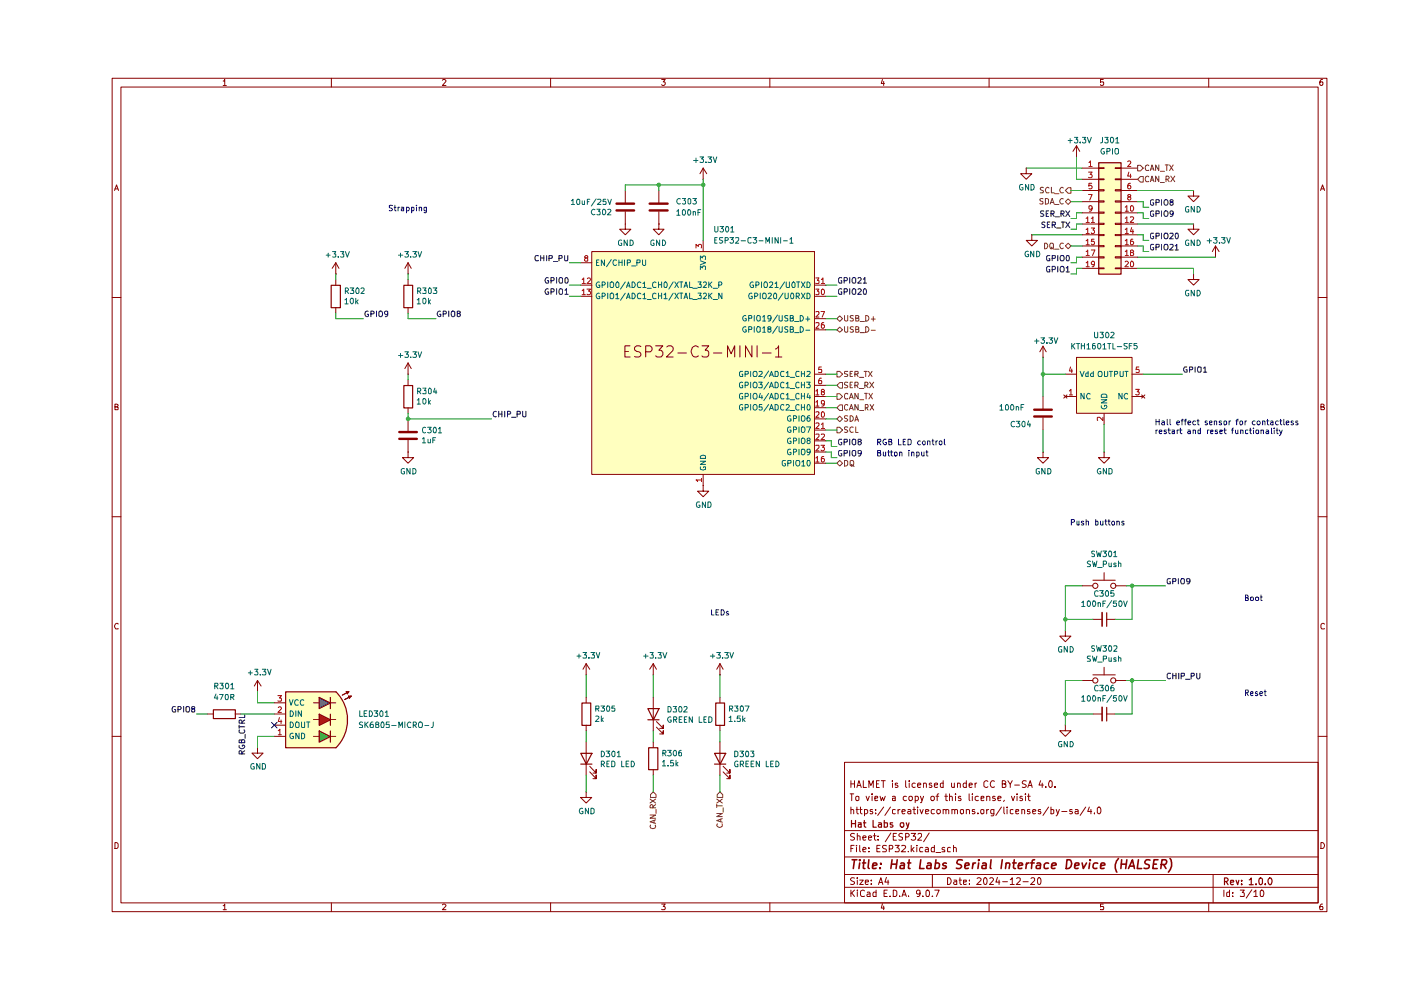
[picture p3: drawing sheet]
<svg xmlns="http://www.w3.org/2000/svg" width="297mm" height="210mm" viewBox="0 0 297 210" stroke-linecap="round" stroke-linejoin="round" font-family="sans-serif">
<g fill="none" stroke="#890000" stroke-width=".21">
<path d="M23.8 16.6h257.5v176.7h-257.5zM25.6 18.5h253.9v172.9h-253.9zM47.3 17.2h.2l.2-.4v1.3M47.3 18.1h.7M70.3 16.6v1.9M93.8 17l.2-.2h.3l.3 .3-.8 1h.8M116.7 16.6v1.9M140.3 16.8h.7l-.4 .6 .4 .1v.4l-.2 .2h-.4l-.1-.2M163.2 16.6v1.9M187.1 16.8l-.3 .9h.7M187.4 17.3v.8M209.7 16.6v1.9"/>
<path d="M233.9 16.8h-.6v.6h.6l.1 .1-.1 .5-.4 .1-.2-.2M256.3 16.6v1.9M280.4 16.8h-.3a.93 .93 0 0 0-.2 1.2h.5l.1-.5-.1-.1h-.5l-.1 .1M24.3 40.4l.4-1.2 .4 1.2M24.4 40h.6M280 40.4l.4-1.2 .4 1.2M280.1 40h.6M23.8 63.1h1.8M279.5 63.1h1.8M24.4 86.3h.4l.2-.3v-.2l-.6-.1v1.2h.6v-.5l-.2-.1M280.1 86.3l.6-.1v-.4l-.6-.1v1.2h.6l.1-.4-.3-.2M23.8 109.6h1.8"/>
<path d="M279.5 109.6h1.8M25 132.3l-.1-.1a.66 .66 0 0 0-.6 .4 .66 .66 0 0 0 .2 .7h.5M280.8 132.3l-.4-.1-.3 .3v.6l.1 .2h.6M23.8 156.1h1.8M279.5 156.1h1.8M24.4 178.6h.3l.3 .4v.6l-.3 .3h-.3zM179.1 161.6h100.4v29.8h-100.4zM179.1 176.1h100.4M180.2 168.3h.8M180.4 171.7l.4-.1 .2 .2v.8M180.4 165.5v1.5M180.4 171.1v1.5"/>
<path d="M180.4 179.9h.4M180.4 166.2h.8M180.6 168.3v1.5M181.1 179.2h-.7v1.4M181.2 176.8l-.6-.1-.3 .3 .1 .3 .7 .2 .1 .2a.51 .51 0 0 1-.3 .4 .51 .51 0 0 1-.6 0M181.2 165.5v1.5M181.5 168.9h.6l-.1 .8h-.5zM181.5 171.6h.5M181.6 179.2v.1M181.6 179.7v.9M181.7 171.1v1.2l.3 .3M181.7 167l.4-1.5 .5 1.5"/>
<path d="M181.8 177.3l.3-.1 .3 .2v.7M181.8 176.7v1.4M181.8 166.5h.6M182.3 179.2v1.2l.1 .2M182.3 171.6h.5M182.4 171.1v1.2l.4 .3M183 177.6l.6-.1-.1-.2-.4-.1-.1 .2v.7h.5M183 165.5v1.5h.7M183.3 171.7h.6l.1 .6a.45 .45 0 0 1-.7 .2M183.3 171.6v1.4M183.6 168.8l.4 1 .3-1M184.1 177.6l.7-.1-.1-.2-.4-.1-.2 .2 .1 .7h.5"/>
<path d="M184.2 179.7v.2M184.2 167v-1.5l.4 1 .6-1v1.5M184.9 168.3v.2M184.9 168.8v1M185 171.7l-.4-.1-.1 .2 .1 .2 .4 .1v.4h-.5M185.2 177.2h.5M185.4 176.7v1.2l.3 .2M185.5 169.2h.6v-.3h-.6v.8h.6M185.7 172.4v.2M185.7 171.7v.1M185.8 166.2h.5M185.9 179.9h.5"/>
<path d="M186.2 178v.1M186.2 177.3v.1M186.4 165.5h-.6v1.5h.6M186.6 179.2h-.7v1.4h.7M186.6 168.8l.2 1 .3-.7 .3 .7 .3-1M186.8 165.5h.9M187.3 165.5v1.5M187.4 171.1l-1.3 1.8M187.9 179.3h-.7l-.1 .4 .3 .2 .4 .1 .1 .3-.1 .3h-.7M188.8 171.1l-1.2 1.8M188.9 176.6l-1.2 1.9M189.2 168.9h.6v.9"/>
<path d="M189.2 165.5v.2M189.2 166v1M189.4 177.4h.4M189.8 179.2h.9l-.6 .5h.3l.3 .3-.1 .5h-.8M189.8 171.7h-.6v.7l.3 .2 .3-.1M189.8 169.2h-.6v.5h.6M190.1 176.7h-.7v1.4h.7M190.3 166.1h-.5v.4h.5l.1 .3-.3 .2-.3-.1M190.4 171.6v1M190.8 171.6l-.4 .3M191.2 179.3h.7l.1 .4-.9 .9h.9M191.2 172h.7l-.1-.3-.4-.1-.2 .2 .1 .7h.5"/>
<path d="M191.3 176.8l-.5-.1-.2 .3 .1 .3 .6 .2v.5l-.2 .1h-.5M192 177.5h.5l.3-.3v-.2l-.3-.3h-.5v1.4M192 165.5v1.3l.3 .2M192.2 168.9l-.4-.1-.3 .3v.4l.3 .3 .4-.1M192.5 171.7l.4-.1 .2 .2v.8M192.8 168.9h.6v.6l-.2 .3h-.3l-.2-.3zM192.8 165.5v.2M192.8 166v1M193.1 172h-.6l-.1 .2 .2 .4 .5-.1M193.2 176.7h.9l-.5 .6 .4 .1 .1 .5a.59 .59 0 0 1-.9 .1M193.2 179.2v1.4M193.5 171.6h.6"/>
<path d="M193.8 171.1v1.4l.3 .1M193.8 179.7l-.6 .6M194 168.9l.5-.1 .2 .3v.4l-.2 .3-.5-.1M194 166.1l-.4-.1-.2 .3v.4l.2 .3 .4-.1M194 168.8v1.4M194.4 179.2v.1M194.4 179.7v.9M194.5 171.1v.2M194.5 166.5l.7-.1-.1-.4h-.4l-.2 .2v.6l.2 .2 .4-.1M194.5 171.6v1M194.6 176.9l.2-.2 .5 .1 .1 .5-.9 .8h.9M195.1 171.6l.3 1 .3-1"/>
<path d="M195.1 168.8l.4 1M195.7 179.7h-.5l-.2 .3 .1 .6h.6M195.8 168.8l-.4 1.3-.3 .1M195.8 166.2l.2-.2 .4 .2v.8M195.8 166v1M196.2 179.7h.4l.2 .2v.7h-.6v-.3l.1-.2 .5-.1M196.2 172h.7l-.1-.3h-.6v.8h.6M197 176.6l-1.2 1.9M197.4 168.9l.5-.1 .2 .3v.4l-.2 .3h-.3l-.3-.3zM197.5 166.1l-.3-.1-.2 .3 .1 .2h.3l.2 .3-.2 .2-.4-.1M198.1 179.2v1.4h-.6v-.9h.6M198.1 171.7l-.4-.1-.3 .3 .1 .6h.6"/>
<path d="M198.1 166.5l.7-.1v-.3l-.4-.1-.3 .2 .1 .7h.6M198.4 168.8h.6M198.7 171.7h.6l.1 .6-.2 .2-.3 .1-.3-.3zM199 168.3l-.3 .3v1.2M200 171.7l.3-.1 .3 .2v.8M200 166.1l-.4-.1-.2 .2v.6l.2 .2 .4-.1M200 165.5v1.5M200 171.6v1M200.3 179.7a.35 .35 0 0 0-.4 0 .35 .35 0 0 0-.2 .3l.6 .3v.3h-.6M200.3 168.8h.6M200.6 171.8l.1-.2 .5 .2v.8M200.6 168.3v1.4l.3 .1"/>
<path d="M201.3 168.9l.4-.1 .2 .2v.8M201.3 168.3v1.5M201.5 179.7h-.3l-.3 .1v.7l.6 .1M201.7 166v.8l.2 .2 .4-.2M201.8 171.7l.4-.1 .2 .2v.8M201.8 171.6v1M202.2 179.8v-.1a.36 .36 0 0 1 .6 .2v.7M202.2 179.2v1.4M202.3 166v1M202.4 171.8l.2-.2 .4 .2v.8M202.6 168.3v.2M202.6 168.8v1"/>
<path d="M203 166.2l.2-.2 .4 .2v.8M203 166v1M203.7 171.7h.6l-.1 .8h-.5zM203.7 168.9l-.3-.1-.2 .3 .1 .1h.3l.2 .4-.2 .2-.4-.1M204.9 171.7l.4-.1 .3 .2v.8M204.9 166.1l-.4-.1-.3 .3 .1 .6h.6M204.9 165.5v1.5M204.9 171.6v1M205.5 168.3v1.3l.1 .2M205.5 166.5l.6-.1v-.3l-.5-.1-.1 .2v.6l.1 .2 .5-.1M206.1 168.3v.2M206.1 168.8v1"/>
<path d="M206.7 171.7h-.6v.3h.4l.2 .3-.2 .3-.4-.1M206.7 166v1M207.1 166l-.4 .3M207.3 172.4v.2M207.4 168.9h-.6l-.1 .6a.45 .45 0 0 0 .7 .2M208 171.7h.6l-.1 .8h-.5zM208 169.2h.6v-.3h-.6v.8h.6M209.2 168.9l.4-.1 .3 .2v.8M209.2 168.8v1M209.2 171.6v1M209.5 165.7l-.5-.2-.4 .4 .1 .9 .3 .2 .5-.2M209.6 171.6l-.4 .3"/>
<path d="M210.7 171.6v1.1l-.1 .3h-.5M210.7 171.7l-.4-.1-.3 .3 .1 .6h.6M210.8 165.7v-.1a.7 .7 0 0 0-.9 .5 .7 .7 0 0 0 .6 .9l.3-.2M211 168.9h-.5v.3l.5 .1 .1 .3-.3 .2-.3-.1M211.6 169.2h.6v-.3l-.5-.1-.1 .2v.6l.1 .2 .5-.1M212.3 171.1l-1.2 1.8M212.5 166.2h.6l.2-.3-.1-.2-.7-.2v1.5h.5l.3-.2v-.4l-.4-.2M212.8 171.1v1.2l.2 .3M212.9 169.7l-.1 .2M213.5 171.1v.2M213.5 171.6v1M213.7 165.5l.5 .8 .4-.8"/>
<path d="M214.2 166.3v.7M214.4 168.8l.4 1 .3-1M214.8 171.7h-.6v.7l.2 .2 .4-.1M215.1 166.5h1M215.4 172h.6v-.3h-.6v.8h.6M215.6 168.3v.2M215.6 168.8v1M216.6 171.7l.4-.1 .2 .2v.8M216.6 171.6v1M216.7 168.9l-.3-.1-.2 .3 .1 .1h.3l.2 .4-.2 .2-.4-.1M217.4 168.3v.2M217.4 168.8v1"/>
<path d="M217.6 165.6l-.6-.1-.3 .4 .1 .2 .6 .3 .2 .3a.6 .6 0 0 1-.9 .2M217.8 168.8h.6M217.9 167l.5-1.5 .4 1.5M218.1 168.3v1.3l.3 .2M218.1 166.5h.7M218.3 171.7h-.5v.3h.4l.2 .3-.2 .3-.4-.1M218.9 172h.7l-.1-.3-.4-.1-.2 .2 .1 .7h.5M220.6 171.7l-.3-.1-.2 .2 .1 .2 .4 .1v.4h-.5M220.6 165.5l-.3 1h.9M221 166v1M221.7 166.8v.2M222.3 171.1l-1.2 1.8"/>
<path d="M222.5 165.6l.3-.1 .3 .4v.8l-.3 .3a.78 .78 0 0 1-.6-.6 .78 .78 0 0 1 .3-.8zM222.8 171.7h.6v.7l-.2 .2-.4-.1M222.8 171.1v1.5M223.7 166.8v.2M223.9 171.6l.4 1M224.6 171.6l-.5 1.3-.2 .1M225.1 172h1.1M227.3 171.7h-.5v.3h.3l.3 .3-.3 .3-.3-.1M228 171.7l.3-.1 .3 .2v.8M228.6 172h-.6l-.1 .2 .2 .4 .5-.1M230.2 171.1l-1.2 1.8M231 171.1l-.4 .9h.9"/>
<path d="M231.3 171.6v1M232.1 172.4v.2M232.6 171.4l.4-.3a.81 .81 0 0 1 0 1.5l-.4-.3zM280.1 178.6a.65 .65 0 0 1 .7 .7 .65 .65 0 0 1-.7 .6zM47.3 192h.2l.2-.3v1.2M47.3 192.9h.7M70.3 191.4v1.9M93.8 191.9l.2-.2h.3l.3 .2-.8 1h.8M116.7 191.4v1.9M140.3 191.7h.7l-.4 .5 .4 .2v.3l-.1 .2-.6-.1M163.2 191.4v1.9M179.1 188.1h100.4"/>
<path d="M179.1 185.4h100.4M179.1 181.7h100.4M180.4 188.7v1.4M180.6 189.3l.6 .8M181.2 186.2l-.6-.1-.3 .3 .3 .4 .6 .3a.51 .51 0 0 1-.3 .4 .51 .51 0 0 1-.6 0M181.2 188.7l-.8 .8M181.8 188.7v.2M181.8 186.1v.2M181.8 186.6v.9M181.8 189.1v1M182.3 186.6h.7l-.7 .9h.7M183 180.2l.6-.2-.1-.3h-.4l-.1 .2v.7h.5"/>
<path d="M183.3 188.9l-.4-.2-.5 .4 .1 .8 .2 .2 .6-.1M183.5 187l.6-.1v-.3h-.6v.2v.7h.6M183.9 189.2l.4-.1 .2 .3v.7h-.6l-.1-.4 .7-.2M184.2 180.5v.1M184.7 187.4v.1M184.7 186.6v.2M185.7 188.7v1.4h-.5v-.9h.5M186.3 187.5l.5-1.4 .4 1.4M186.4 187.1h.6M187.1 191.6l-.3 .9h.7M187.4 192.1v.8M187.4 189.4h.5"/>
<path d="M187.9 186l-.3 1h.9M188.1 188.7h-.7v1.4h.7M188.3 186.6v.9M188.5 180h.5l.2-.2a.36 .36 0 0 0-.2-.6h-.5v1.4M188.7 190v.1M189.4 188.7h.3l.4 .4v.6l-.2 .4h-.5zM190.7 190v.1M191.2 190.1l.5-1.4 .5 1.4M191.3 189.7h.7M192.6 190v.1M192.6 180.5v.1M193.4 180.1l.4 .5"/>
<path d="M195.1 189.3v.2l-.6 .1-.2-.3v-.3l.2-.3 .6 .2v.8l-.3 .4h-.3M195.7 190v.1M196.6 188.7a.78 .78 0 0 1 .6 .6 .78 .78 0 0 1-.3 .8h-.4l-.2-.3v-.8zM197.7 190v.1M197.7 185.4v2.7M198.2 188.7h.9l-.6 1.4M198.4 180.8h1.1M200.9 186.1a.72 .72 0 0 1 .8 .7 .72 .72 0 0 1-.8 .7zM202.3 186.6h.5v.9M202.8 186.9h-.4l-.2 .3 .2 .3h.4M203.4 186.6h.5M203.5 186.1v1.2l.4 .2"/>
<path d="M204.3 187l.6-.1v-.3h-.6v.9h.6M205.6 187.4v.1M205.6 186.6v.2M207.2 186.3v-.1a.47 .47 0 0 1 .8 .3l-.9 1h.9M208.6 186.3l.3-.2a.8 .8 0 0 1 .4 .7 .8 .8 0 0 1-.4 .7l-.3-.1-.1-.5zM209.7 191.4v1.9M209.9 186.3l.1-.2h.4l.2 .4-.8 1h.8M211.5 186l-.4 1h.9M211.8 186.6v.9M212.6 186.9h1M214.2 186.5l.4-.4v1.4M214.2 187.5h.8"/>
<path d="M215.5 186.3l.2-.2 .5 .1 .1 .5-.8 .8h.8M216.9 186.9h1.1M218.6 186.3l.2-.2 .5 .1 .1 .5-.9 .8h.9M220 186.3l.3-.2a.8 .8 0 0 1 .4 .7 .8 .8 0 0 1-.4 .7l-.3-.1-.1-.5zM233.9 191.7h-.6v.6l.6-.1 .1 .2-.1 .5-.6-.1M256.3 191.4v1.9M257.2 185.4v6M259.5 188.7v1.4M260.7 188.7v1.4h-.5l-.1-.8 .2-.2 .4 .1M261.4 190v.1M261.4 189.2v.2M263 188.7h.8l-.4 .5 .4 .2v.6h-.8"/>
<path d="M265.4 188.6l-1.2 1.8M265.8 189.1l.5-.4v1.4M265.8 190.1h.8M267.4 188.7a.78 .78 0 0 1 .6 .6 .78 .78 0 0 1-.2 .8h-.4l-.2-.3v-.8zM280.4 191.7h-.3a.93 .93 0 0 0-.2 1.2h.5l.1-.5-.1-.2h-.5l-.1 .2"/>
</g>
<g fill="none" stroke="#890000" stroke-width=".25">
<path d="M180.5 173.9v1.5M180.5 174.6h.9M181.4 173.9v1.5M182 174.5h.6v.9M182.6 174.8l-.6 .1v.4h.6M183.1 174.5h.5M183.2 173.9v1.2l.4 .3M185.1 173.9v1.5h.7M186.3 174.5h.5l.1 .9M186.9 174.8h-.5l-.2 .2 .2 .4 .5-.1M187.5 174.5h.7v.7l-.3 .2-.4-.1M187.5 173.9v1.5"/>
<path d="M189.3 174.5h-.5v.3l.5 .3-.2 .3-.3-.1M191 174.5h.5v.8a.45 .45 0 0 1-.6-.2zM192.1 174.5l.4 .9M192.7 174.5l-.2 .9-.4 .4M259.6 186.9h.5l.3-.3v-.2l-.3-.3h-.5v1.5M260 186.9l.4 .7M260.9 187.1l.7-.1-.1-.4h-.5l-.1 .2 .1 .7h.5M262.1 186.6l.3 1 .3-1M263.3 187.4v.2M263.3 186.6v.2M264.9 186.6l.4-.5v1.5M264.9 187.6h.8"/>
<path d="M266.3 187.4v.2M267 186.3l.3-.2 .4 .3v.8l-.4 .4a.93 .93 0 0 1-.3-1.3zM268.3 187.4v.2M269.2 186.1a.75 .75 0 0 1 .5 .8 .75 .75 0 0 1-.5 .7l-.3-.4a.85 .85 0 0 1 .3-1.1z"/>
</g>
<g fill="none" stroke="#890000" stroke-width=".34">
<path d="M180.7 182.3h1M181.2 182.3l-.3 1.8M182.3 182.3v.2M182.3 183l-.2 1.1M182.9 183h.6M183.2 182.3l-.2 1.8h.4M184.2 182.3l-.1 1.6 .2 .2M185 183.6l.9-.2-.1-.4h-.6l-.2 .9 .2 .2h.5M186.6 184v.1M186.8 183v.2M189 183.2h1.1M189.1 182.3l-.2 1.8"/>
<path d="M190.2 182.3l-.2 1.8M191 183h.7v1.1M191.8 183.4l-.7 .1-.3 .2v.4h.2h.7M192.4 183h.7M192.8 182.3l-.2 1.8h.3M195.2 182.3l-.2 1.8h.9M196.7 183h.6v1.1M197.4 183.4l-.6 .1-.3 .2v.4h.2h.6M198.4 183h.5l.2 .1v.7l-.4 .3h-.5M198.4 182.3l-.2 1.8M200.6 183a.48 .48 0 0 0-.7 .3l.2 .3h.5v.3a.6 .6 0 0 1-.8 .2M204 182.4l-.7-.1-.3 .2-.2 .4 .2 .2 .7 .3 .2 .4a.79 .79 0 0 1-1.1 .3"/>
<path d="M204.5 183.6l1-.2-.2-.4h-.6l-.2 .9 .2 .2h.6M206.3 183l-.2 1.1M206.8 183h-.3l-.2 .3M207.5 183l-.2 1.1M207.6 182.3l-.2 .1 .1 .1 .1-.2-.1 .2M208.4 183h.6v1.1M209.1 183.4l-.7 .1-.2 .2v.4h.2h.6M210.1 182.3l-.1 1.6 .1 .2M212.5 182.3l-.3 1.8M213.3 183.1l.3-.1h.4l-.1 1.1M213.3 183l-.1 1.1M214.7 183h.8"/>
<path d="M215 182.3l-.1 1.6 .4 .2M215.9 183.6l.9-.2-.1-.4h-.6l-.2 .9 .2 .2h.5M217.7 183l-.2 1.1M218.2 183l-.6 .3M218.5 183h.8M219.4 182.3l-.5 .1-.1 .1-.1 1.6M219.9 183h.6v1.1M220.6 183.4l-.7 .1-.2 .2v.4h.2h.6M222.3 183a.65 .65 0 0 0-.9 .3v.7a.64 .64 0 0 0 .8 .1M223 183.6l.9-.2-.1-.4a.6 .6 0 0 0-.8 .2v.9h.7M226.2 182.3h.5a1.01 1.01 0 0 1 .5 1.2 1.01 1.01 0 0 1-1.2 .6zM227.8 183.6l1-.2v-.4h-.6l-.3 .2v.9h.7"/>
<path d="M229.4 183l.3 1.1 .7-1.1M231 183l-.1 1.1M231.1 182.3v.2M232.7 183h-.7l-.3 .8 .4 .3h.5M233.3 183.6l1-.2-.1-.4h-.7l-.2 .9 .2 .2h.6M237.1 182a2.48 2.48 0 0 0-.3 2.9M237.7 183.2h1.1M237.8 182.3l-.2 1.8M238.9 182.3l-.2 1.8M239.3 184.1l.8-1.8 .4 1.8M239.5 183.6h.9M241.4 182.3l-.3 1.8h.9"/>
<path d="M243.8 182.4l-.7-.1-.4 .4 .2 .4 .8 .4-.1 .5-.4 .1h-.6M244.6 183.2h.6M245.5 182.3h-.8l-.3 1.8h.9M246.2 183.3h.8l.2-.2a.5 .5 0 0 0-.2-.8h-.6l-.3 1.8M246.7 183.3l.5 .8M248.1 182a2.24 2.24 0 0 1-.4 2.9"/>
</g>
<g fill="#ffffbf">
<path d="M65.3 152.6l5.9-6a8.4 8.4 0 0 1 0 11.9z"/>
<path d="M60.5 146.6h10.7v11.9h-10.7z"/>
<path d="M232.9 34.5h4.7v23.6h-4.7z"/>
<path d="M125.5 53.3h47.2v47.3h-47.2z"/>
<path d="M228.2 75.8h11.8v11.8h-11.8z"/>
</g>
<path d="M67.6 147.8l2.4 1.2-2.4 1.2z" fill="#4645ca"/>
<path d="M67.6 151.4l2.4 1.2-2.4 1.2z" fill="#f9180c"/>
<path d="M67.6 154.9l2.4 1.2-2.4 1.2z" fill="#00c800"/>
<path d="M73.1 148.3l1.4-.7z" fill="#000"/>
<path d="M152.6 167.9l.6 .6v.6h-1.2v-.6z" fill="#fff"/>
<path d="M152 172.5h1.1l-1.1 .6h1.1M152 170.5v.7M152 170.9h1.1M152 169.4l1.1 .9M152.1 174.7l-.1 .2a.67 .67 0 0 0 .5 .5 .67 .67 0 0 0 .6-.2v-.5M152.6 167.9l.6 .6v.6h-1.2v-.6zM152.8 173.7v.5M153.1 173.6l-1.1 .4 1.1 .3M153.1 169.4l-1.1 .9M153.3 171.3v.9" fill="none" stroke="#735600" stroke-width=".21"/>
<path d="M138.5 167.9l.6 .6v.6h-1.2v-.6z" fill="#fff"/>
<path d="M137.8 172.8h1.2l-1.2 .7h1.2M137.8 169.4l1.2 .9M137.9 174.9l-.1 .3a.6 .6 0 0 0 .6 .5 .6 .6 0 0 0 .6-.5l-.1-.3M138.4 171.3v-.5l-.2-.2-.3 .1-.1 .6h1.2M138.5 167.9l.6 .6v.6h-1.2v-.6zM138.7 174v.5M139 173.8l-1.2 .4 1.2 .4M139 170.6l-.6 .4M139 169.4l-1.2 .9M139.1 171.6v.9" fill="none" stroke="#735600" stroke-width=".21"/>
<path d="M45.2 150.5h4.7v1.9h-4.7zM67.7 147.9l2.3 1.2-2.3 1.1zM67.7 151.4l2.3 1.2-2.3 1.2zM67.7 155l2.3 1.2-2.3 1.2zM123.1 159.7h2.4l-1.2 2.3zM123.4 149.1h1.9v4.7h-1.9zM137.4 150.2h2.3l-1.2 2.4zM137.4 152.6h2.3M137.5 158.5h2v4.7h-2zM123.1 162h2.4" fill="none" stroke="#890000" stroke-width=".25"/>
<g fill="none" stroke="#890000" stroke-width=".21">
<path d="M149.1 103v1.1h1.2l-1.2 1.2-1.2-1.2h1.2M149.1 103h.1M44 151.4h1.2M49.9 151.4h1.1M54.6 158.5v1.2h1.2l-1.2 1.2-1.2-1.2h1.2M54.6 158.5h.1M54.6 146.6h.1M54.6 144.3l-.7 1.2M54.6 144.3l.8 1.2M54.6 144.3v2.3M66.4 149h1.2M66.4 152.6h1.2"/>
<path d="M66.4 156.1h1.2M70 149h1.2M70 152.6h1.2M70 156.1h1.2M124.3 143.1h.1M124.3 140.7v2.4M124.3 147.8v1.2M124.3 153.8v1.1M124.3 157.3v7M124.3 140.7l-.7 1.2M124.3 140.7l.7 1.2M138.5 143.1h.1"/>
<path d="M138.5 140.7v2.4M138.5 147.8v7.1M138.5 157.3v1.2M138.5 140.7l-.8 1.2M138.5 140.7l.7 1.2M139.2 154.2l1.4 1.4v-.7v.7h-.7M139.2 153l1.4 1.4v-.6v.6h-.7M152.6 143.1h.1M152.6 140.7l-.6 1.2M152.6 140.7l.7 1.2M152.6 140.7v2.4M124.3 167.9v1.2h1.2l-1.2 1.2-1.2-1.2h1.2"/>
<path d="M124.3 167.9h.1M125 163.7l1.4 1.4v-.8v.8h-.7M125 162.5l1.4 1.4v-.7v.7h-.7M138.5 163.2v1.1"/>
</g>
<g fill="none" stroke="#0f0f0f" stroke-width=".21">
<path d="M37.2 149.9l-.1-.1a.66 .66 0 0 0-.6 .4 .66 .66 0 0 0 .2 .8l.5-.1v-.4h-.2M37.7 150.5h.5l.2-.3-.2-.4h-.5v1.2M38.9 149.8v1.2M39.4 149.9l.3-.1 .3 .1a.87 .87 0 0 1 0 1.1h-.4l-.2-.2zM40.9 150.3h-.2a.31 .31 0 0 1 .1-.4 .31 .31 0 0 1 .4 0v.4h-.3l-.3 .2 .1 .5h.5l.1-.2v-.3l-.3-.2M50.7 158.1v.4a.67 .67 0 0 0 .7 .3 .67 .67 0 0 0 .5-.6l-.2-.2h-.3v.2M50.7 153.8v.6M50.7 154.1h1.2M50.8 154.8l-.1 .5 .3 .1h.7l.2-.3-.2-.3M51.2 157.1l.3-.3 .4 .3v.4h-1.2l.1-.6 .4 .1v.5M51.3 159.9l-.1-.6h-.5v.6h1.2M51.3 153.3l-.1-.6h-.5v.6h1.2"/>
<path d="M51.9 151.6v.5h-1.2M51.9 159.2l-.6 .4M51.9 152.7l-.6 .4M52 155.7v.8"/>
</g>
<path d="M72.5 147.4l1.5-.8z" fill="#890000"/>
<path d="M74 146.6l-1.5 .8M74.5 147.6l-1.4 .7" fill="none" stroke="#890000" stroke-width=".21"/>
<path d="M73.4 146.6h.6l-.4 .6z" fill="#890000"/>
<path d="M73.4 146.6h.6l-.4 .6z" fill="none" stroke="#890000" stroke-width=".21"/>
<path d="M73.9 147.6h.6l-.4 .5z" fill="#890000"/>
<g fill="none" stroke="#890000" stroke-width=".21">
<path d="M228.2 33.3h.1M228.2 30.9l-.7 1.2M228.2 30.9l.7 1.2M228.2 30.9v2.4M229.4 35.6h3.5M229.4 38h3.5M232.9 35.6h1.2v.1h-1.2zM232.9 37.9h1.2v.2h-1.2zM236.5 35.6h1.1v.1h-1.1zM236.5 37.9h1.1v.2h-1.1zM237.6 35.6h3.6M237.6 38h3.6"/>
<path d="M229.4 40.4h3.5M229.4 42.8h3.5M229.4 45.1h3.5M229.4 47.5h3.5M229.4 49.8h3.5M229.4 52.2h3.5M229.4 54.5h3.5M229.4 56.9h3.5M232.9 40.2h1.2v.3h-1.2zM232.9 42.6h1.2v.2h-1.2zM232.9 45h1.2v.2h-1.2zM232.9 47.3h1.2v.3h-1.2z"/>
<path d="M232.9 49.7h1.2v.3h-1.2zM232.9 52.1h1.2v.2h-1.2zM232.9 54.4h1.2v.3h-1.2zM232.9 56.8h1.2v.2h-1.2zM236.5 40.2h1.1v.3h-1.1zM236.5 42.6h1.1v.2h-1.1zM236.5 45h1.1v.2h-1.1zM236.5 47.3h1.1v.3h-1.1zM236.5 49.7h1.1v.3h-1.1zM236.5 52.1h1.1v.2h-1.1zM236.5 54.4h1.1v.3h-1.1zM236.5 56.8h1.1v.2h-1.1z"/>
<path d="M237.6 40.4h3.6M237.6 42.8h3.6M237.6 45.1h3.6M237.6 47.5h3.6M237.6 49.8h3.6M237.6 52.2h3.6M237.6 54.5h3.6M237.6 56.9h3.6M58.2 149h2.3M58.2 151.4h2.3M58.2 153.8h2.3M58.2 156.1h2.3"/>
<path d="M73.9 147.6h.6l-.4 .5zM152.6 147.8v1.2M152.6 153.8v1.1M152.6 157.3v7M153.3 163.7l1.5 1.4v-.8v.8h-.7M153.3 162.5l1.5 1.4v-.7v.7h-.7"/>
</g>
<path d="M232.9 34.5h4.8v23.6h-4.8zM60.6 146.7h10.6a8.4 8.4 0 0 1 0 11.8h-10.6zM70 147.9v2.3M70 151.4v2.4M70 155v2.4M151.5 159.7h2.4l-1.2 2.3zM151.8 149.1h1.8v4.7h-1.8zM151.5 162h2.4" fill="none" stroke="#890000" stroke-width=".25"/>
<g fill="none" stroke="#b00000" stroke-width=".21">
<path d="M230.8 36.5h.7l-.4 .5 .4 .2v.3l-.1 .2-.6-.1M230.9 34.5l.3-.4v1.2M230.9 35.3h.6M231.5 38.9h-.6v.6l.4-.2 .2 .2v.5h-.6M239.1 34.3l.4-.2 .3 .3-.7 .9h.7M239.3 36.5l-.2 .8h.7M239.7 38.9h-.3a.73 .73 0 0 0-.1 1.1h.4l.1-.5-.3-.2-.4 .2M239.7 36.9v.8M230.3 46.3l.3-.3v1.2M230.3 48.7l.3-.4v1.2M230.3 51.1l.3-.4v1.2M230.3 53.3l.3-.3v1.2"/>
<path d="M230.3 55.7l.3-.3v1.2M230.3 47.2h.7M230.3 49.5h.7M230.3 51.9h.7M230.3 54.2h.7M230.3 56.6h.7M230.8 41.2h.7l-.5 1.2M231.4 46.3l.3-.3v1.2M231.4 48.3h.7l-.4 .5 .4 .2-.1 .4-.5 .1-.1-.1M231.4 53h.7l-.5 1.2M231.4 47.2h.7M231.5 44.1l-.2 .3-.4-.2v-.5l.4-.1a.73 .73 0 0 1-.1 1.2h-.2"/>
<path d="M232 50.7h-.5l-.1 .5h.6v.6l-.5 .1-.1-.2M232.1 55.9l-.5 .2-.2-.2v-.3l.2-.2 .5 .2-.2 .9-.4 .1M238.6 43.9l.3-.3v1.2M238.6 46.3l.3-.3v1.2M238.6 48.7l.3-.4v1.2M238.6 51.1l.3-.4v1.2M238.6 53.3l.3-.3v1.2M238.6 55.5l.4-.1 .3 .3-.8 .9h.8M238.6 47.2h.7M238.6 49.5h.7M238.6 51.9h.7M238.6 54.2h.7"/>
<path d="M238.6 44.8h.7M239.3 41.7l-.2-.2 .2-.3 .5 .3-.3 .2a.36 .36 0 0 0-.4 .4 .36 .36 0 0 0 .5 .3 .36 .36 0 0 0 .1-.6l-.2-.1M239.7 46.1l.5-.1 .2 .3-.8 .9h.8M239.8 43.7l.2-.1a.64 .64 0 0 1 .4 .6 .64 .64 0 0 1-.5 .6l-.2-.3zM239.8 53.5l-.1-.1 .1-.4h.3l.3 .3-.2 .2h-.4l-.1 .2v.4l.5 .1 .2-.4-.3-.3M239.9 48.3l-.2 .8h.7M239.9 55.4a.71 .71 0 0 1 .3 1.2h-.4l-.1-.2v-.8zM240.2 50.7h-.4l-.1 .3v.7l.4 .2 .3-.3v-.2l-.3-.3-.4 .1v.2M240.2 48.7v.8M58.9 147.5h.8l-.4 .5h.3v.7l-.7-.1M59 150l.4-.1 .3 .3-.8 .8h.8M59 154.9l.3-.3v1.2"/>
<path d="M59 155.8h.7M59.3 152.1l-.3 .9h.8M59.6 152.7v.7"/>
</g>
<g fill="none" stroke="#006465" stroke-width=".21">
<path d="M61.4 148.3l.3 1.2 .4-1.2M61.5 150.7a.66 .66 0 0 1 .7 .4 .66 .66 0 0 1-.2 .8h-.5zM61.5 153.1a.66 .66 0 0 1 .7 .4 .66 .66 0 0 1-.2 .8h-.5zM62.1 155.5l-.2-.1a.61 .61 0 0 0-.5 .7 .61 .61 0 0 0 .6 .5l.2-.1v-.4h-.2M62.7 150.7v1.2M62.9 153.1l.5 .1v.9l-.2 .2h-.4a.86 .86 0 0 1 .1-1.2zM63.2 148.5l-.2-.2a.67 .67 0 0 0-.5 .5 .67 .67 0 0 0 .2 .7l.5-.1M63.4 155.4v1.2l-.7-1.2v1.2M63.9 150.7v1.2l-.7-1.2v1.2M63.9 153.1v1l.2 .2 .5-.1v-1.1M63.9 155.4h.3l.4 .3v.7l-.4 .2h-.3zM64.4 148.5l-.2-.2a.67 .67 0 0 0-.5 .5 .67 .67 0 0 0 .2 .7l.5-.1"/>
<path d="M65 153.1h.7M65.3 153.1v1.2"/>
</g>
<path d="M226.5 42.2l.6 .6-.6 .5-.6-.5z" fill="#fff"/>
<path d="M221.1 42.2l-.4-.1-.2 .2 .2 .4 .4 .1v.4h-.6M221.6 42.1h.4l.3 .2v.7l-.3 .3h-.4zM222.7 43.3l.4-1.2 .4 1.2M222.8 42.9h.5M223.6 43.3h.9M225.5 42.2a.55 .55 0 0 0-.8 .5 .55 .55 0 0 0 .8 .5M225.9 42.8l.6-.6 .6 .6-.6 .5z" fill="none" stroke="#735600" stroke-width=".21"/>
<g fill="none" stroke="#0f0f0f" stroke-width=".21">
<path d="M221.3 44.8h-.7v.3l.7 .5-.2 .3-.5-.1M221.6 47.2h-.6v.4l.5 .2 .1 .2-.3 .3-.4-.1M221.8 45.3h.4M222.1 47.6h.3M222.3 44.7h-.5v1.2h.5M222.6 47.1h-.5v1.2h.5M222.8 45.3h.6v-.5l-.6-.1v1.2M223.1 47.7l.7-.1v-.4l-.7-.1v1.2M223.1 45.3l.4 .6M223.4 47.7l.4 .6M223.8 46h.8M224 48.3h.9"/>
<path d="M224.9 45.3h.6l.1-.2-.1-.3-.6-.1v1.2M225 47.1h.7M225.2 45.3l.4 .6M225.4 47.1v1.2M226 47.1l.8 1.2M226 44.7l.8 1.2M226.8 47.1l-.8 1.2M226.8 44.7l-.8 1.2"/>
</g>
<path d="M226.5 39.8h.6v1.2h-.6l-.6-.6z" fill="#fff"/>
<path d="M221.2 39.8h-.6v.4l.5 .2 .1 .3-.1 .2h-.6M222.4 39.9l-.2-.2a.67 .67 0 0 0-.6 .5 .67 .67 0 0 0 .3 .7l.5-.1M222.9 39.7v1.2h.6M225.5 39.9l-.3-.2a.67 .67 0 0 0-.5 .5 .67 .67 0 0 0 .2 .7l.6-.1M226.5 39.8h.6v1.2h-.6l-.6-.6zM223.6 41.1h.9" fill="none" stroke="#735600" stroke-width=".21"/>
<path d="M217.6 35.6v1.2h1.2l-1.2 1.2-1.2-1.2h1.2M217.6 35.6h.1" fill="none" stroke="#890000" stroke-width=".21"/>
<path d="M241.2 35.1h.6l.6 .5-.6 .6h-.6z" fill="#fff"/>
<path d="M241.2 35.1h.6l.6 .5-.6 .6h-.6zM243.6 35.1l-.3-.1a.67 .67 0 0 0-.5 .5 .67 .67 0 0 0 .3 .7l.5-.1M243.9 36.2l.3-1.2 .5 1.2M244 35.8h.5M245.7 35v1.2l-.7-1.2v1.2M246 36.3h.9M247 35h.7M247.4 35v1.2M248 35l.7 1.2M248.7 35l-.7 1.2" fill="none" stroke="#735600" stroke-width=".21"/>
<path d="M241.2 38l.6-.6h.6v1.2h-.6z" fill="#fff"/>
<path d="M241.8 37.4h.6v1.2h-.6l-.6-.6zM243.6 37.5l-.3-.2a.67 .67 0 0 0-.5 .5 .67 .67 0 0 0 .3 .7l.5-.1M243.9 38.5l.3-1.2 .5 1.2M244 38.2h.5M245.7 37.3v1.2l-.7-1.2v1.2M246 38.7h.9M247.2 38h.4l.3-.2-.3-.5h-.4v1.2M247.5 38l.4 .5M248.2 37.3l.9 1.2M249.1 37.3l-.9 1.2" fill="none" stroke="#735600" stroke-width=".21"/>
<path d="M253.1 40.4v1.2h-1.2l1.2 1.2 1.1-1.2h-1.1M253.1 40.4h.1M253.1 47.5v1.1h-1.2l1.2 1.2 1.1-1.2h-1.1M253.1 47.5h.1" fill="none" stroke="#890000" stroke-width=".21"/>
<path d="M222.6 56.6l-.4-.1-.3 .3v.6l.2 .3h.5v-.6h-.2M222.6 54.2h-.5l-.2 .2v.6l.2 .3h.5v-.4h-.2M223.1 57.1h.5l.2-.1v-.4l-.2-.1h-.5v1.2M223.1 54.8l.7-.1v-.4l-.7-.1v1.1M224.3 54.2v1.1M224.3 56.5v1.2M224.9 56.6l.2-.1 .4 .1a.87 .87 0 0 1 0 1.1h-.6l-.1-.4zM224.9 54.2h.6l.1 .3-.1 .8h-.6l-.1-.4zM226 56.8l.4-.3v1.2M226 57.7h.7M226.1 54.3l.1-.1a.6 .6 0 0 1 .6 .4 .6 .6 0 0 1-.2 .7l-.5-.1z" fill="none" stroke="#0f0f0f" stroke-width=".21"/>
<path d="M225.9 52.2l.6-.6 .6 .6-.6 .5z" fill="#fff"/>
<path d="M221.5 51.6h.4a.66 .66 0 0 1 .2 .7 .66 .66 0 0 1-.6 .4zM222.7 51.6h.5l.1 .1v.9l-.5 .1a.86 .86 0 0 1-.1-1.1zM222.8 52.4l.6 .4M223.6 52.8h.9M225.5 51.6h-.6a.67 .67 0 0 0-.2 .6 .67 .67 0 0 0 .5 .5l.3-.1M225.9 52.2l.6-.6 .6 .6-.6 .5z" fill="none" stroke="#735600" stroke-width=".21"/>
<g fill="none" stroke="#890000" stroke-width=".21">
<path d="M149.1 38h.1M149.1 35.6l-.7 1.2M149.1 35.6l.7 1.2M149.1 35.6v2.4M71.2 58.1h.1M71.2 55.7v2.4M71.2 59.3v1.2M71.2 55.7l-.8 1.2M71.2 55.7l.7 1.2M86.5 58.1h.1M86.5 55.7v2.4M86.5 59.3v1.2"/>
<path d="M86.5 55.7l-.7 1.2M86.5 55.7l.7 1.2M132.6 47.5v1.1h1.2l-1.2 1.2-1.2-1.2h1.2M132.6 47.5h.1M132.6 40.4v2.6M132.6 44.9v2.6M139.7 47.5v1.1h-1.2l1.2 1.2 1.1-1.2h-1.1M139.7 47.5h.1M139.7 40.4v2.6M139.7 44.9v2.6M218.8 49.8v1.2h1.1l-1.1 1.2-1.2-1.2h1.2M218.8 49.8h.1"/>
<path d="M253.1 58.1v1.2h-1.2l1.2 1.2 1.1-1.2h-1.1M253.1 58.1h.1M257.7 54.5h.1M257.7 52.2l.8 1.1M257.7 52.2l-.7 1.1M257.7 52.2v2.3M71.2 65.2v1.2M86.5 79.3h.1M86.5 65.2v1.2M86.5 77v2.3M86.5 77l-.7 1.1M86.5 77l.7 1.1"/>
<path d="M86.5 95.8v1.2h1.2l-1.2 1.2-1.2-1.2h1.2M86.5 95.8h.1M86.5 80.5v1.2M86.5 86.4v1.2M86.5 88.8v2.6M86.5 93.3v2.5M225.9 133.7v1.2h1.2l-1.2 1.2-1.2-1.2h1.2M225.9 133.7h.1M229.4 124.2h2.3M231.7 123h4.8M231.7 131.3h2M234.1 121.4v1.6"/>
<path d="M234.6 131.3h1.9M236.5 124.2h2.3M225.9 153.8v1.1h1.2l-1.2 1.2-1.2-1.2h1.2M225.9 153.8h.1M229.4 144.3h2.3M231.7 151.4h2M231.7 143.1h4.8M234.1 141.5v1.6M234.6 151.4h1.9M236.5 144.3h2.3"/>
<circle cx="232.2" cy="124.2" r=".55"/>
<circle cx="236" cy="124.2" r=".55"/>
<circle cx="232.2" cy="144.3" r=".55"/>
<circle cx="236" cy="144.3" r=".55"/>
</g>
<g fill="none" stroke="#0f0f0f" stroke-width=".21">
<path d="M114.1 54.3l-.5-.1-.2 .2v.6l.2 .3 .5-.1M114.6 54.2v1.1M114.6 54.7h.7M115.3 54.2v1.1M115.9 54.2v1.1M116.2 58.9l-.1-.1a.66 .66 0 0 0-.5 .5 .66 .66 0 0 0 .2 .7l.5-.1v-.4h-.2M116.4 54.8l.7-.1v-.4l-.7-.1v1.1M116.8 59.5l.6-.1v-.5l-.6-.1v1.2M117.3 55.5h1M118 58.8v1.2M118.5 54.8l.6-.1v-.5h-.6v1.1M118.8 58.8l.5 .2v.9l-.2 .1h-.4a.86 .86 0 0 1 .1-1.2z"/>
<path d="M119.7 54.2l.1 1.1h.5l.1-1.1M120 58.8a.71 .71 0 0 1 .3 1.2h-.3l-.2-.1v-.8zM244.6 51.8h-.5l-.2 .3v.6l.2 .2h.5v-.4h-.2M244.6 49.4h-.5l-.2 .3v.6l.2 .2h.5v-.4h-.2M244.6 44.8a.45 .45 0 0 0-.7 .2v.6a.45 .45 0 0 0 .7 .2v-.4h-.2M244.6 42.4a.45 .45 0 0 0-.7 .2v.7a.45 .45 0 0 0 .7 .1v-.4h-.2M245.1 52.4l.7-.1v-.4l-.7-.1v1.2M245.1 50h.7v-.5l-.7-.1v1.2M245.1 45.3h.6l.1-.5-.7-.1v1.2M245.1 42.9h.6l.1-.5-.7-.1v1.2M246.3 42.3v1.2M246.3 44.7v1.2"/>
<path d="M246.3 49.4v1.2M246.3 51.8v1.2M246.9 44.9l.2-.2a.6 .6 0 0 1 .6 .6 .6 .6 0 0 1-.6 .6l-.3-.4zM246.9 42.5l.2-.2a.6 .6 0 0 1 .6 .6 .6 .6 0 0 1-.6 .6l-.3-.4zM247 51.8h.5a.77 .77 0 0 1-.2 1.2l-.3-.1a.87 .87 0 0 1 0-1.1zM247 49.4h.5a.77 .77 0 0 1-.2 1.2l-.3-.1a.87 .87 0 0 1 0-1.1zM248.1 51.9l.6-.1v.4l-.7 .8h.7M248.1 49.5l.6-.1v.4l-.7 .8h.7M248.3 42.8l-.2-.2a.35 .35 0 0 1 .3-.3 .35 .35 0 0 1 .3 .3l-.2 .2a.36 .36 0 0 0-.4 .4 .36 .36 0 0 0 .5 .3 .36 .36 0 0 0 .1-.6l-.2-.1M248.7 45.2l-.4 .3-.2-.3v-.2a.35 .35 0 0 1 .3-.3 .35 .35 0 0 1 .3 .3l-.1 .8-.5 .1M249.2 52.2l.3-.4v1.2M249.2 53h.6"/>
<path d="M249.2 49.5l.1-.1a.59 .59 0 0 1 .6 .4 .59 .59 0 0 1-.1 .7l-.2 .1-.4-.1zM78 66h-.2a.61 .61 0 0 0-.4 .6 .61 .61 0 0 0 .5 .5h.2v-.5h-.2M78.6 66.5h.5l.2-.1-.1-.4h-.6v1.1M79.8 66v1.1M80.3 66.1l.5-.1a.65 .65 0 0 1 .3 .6 .65 .65 0 0 1-.5 .5l-.3-.1zM82.2 66.5l-.2 .2h-.2l-.3-.2 .1-.5h.6v.9l-.5 .2M93.4 66a.54 .54 0 0 0-.7 .6 .54 .54 0 0 0 .8 .5v-.5h-.3M94 66.5h.6v-.5h-.6v1.1M95.2 66v1.1M95.9 66l.5 .1v.9l-.5 .1a.78 .78 0 0 1 0-1.1zM97.1 66.5l-.2-.1v-.4h.6v.4l-.6 .1v.6h.2h.3l.2-.2-.2-.4M116.2 61.3l-.1-.1a.66 .66 0 0 0-.5 .5 .66 .66 0 0 0 .2 .7l.5-.1v-.4h-.2"/>
<path d="M116.8 61.9l.6-.1v-.5l-.6-.1v1.2M118 61.2v1.2M118.8 61.2l.5 .2v.8l-.2 .2h-.4a.86 .86 0 0 1 .1-1.2zM119.8 61.6l.3-.4v1.2M119.8 62.4h.7M251.6 77.8h-.4l-.3 .4 .3 .7 .5-.1v-.4h-.3M252.2 78.4l.6-.1v-.5h-.6v1.1M253.4 77.8v1.1M254 77.9h.7v.8l-.2 .2h-.4l-.2-.3zM255.2 78.1l.3-.3v1.1M255.2 78.9h.6M105.2 87.3l-.1-.1a.6 .6 0 0 0-.6 .6 .6 .6 0 0 0 .6 .6l.1-.1"/>
<path d="M105.7 87.2v1.2M105.7 87.8h.7M106.4 87.2v1.2M107 87.2v1.2M107.6 87.8h.5l.2-.2-.1-.3-.6-.1v1.2M108.4 88.5h1M109.6 87.8h.6l.1-.5-.7-.1v1.2M110.8 87.2v.9l.3 .3 .4-.1v-1.1M248.1 142.8l-.5-.1-.1 .3 .1 .8 .2 .1 .3-.1M248.7 142.7v1.2M248.7 143.3h.6M249.3 142.7v1.2"/>
<path d="M249.9 142.7v1.2M250.4 143.3h.7v-.5l-.7-.1v1.2M251.4 144h.9M252.5 143.3h.6v-.6h-.6v1.2M253.7 142.7v1l.3 .2 .4-.2v-1"/>
</g>
<path d="M70.2 60.5h2v4.7h-2zM85.6 60.5h1.9v4.7h-1.9zM85.6 81.7h1.9v4.8h-1.9zM234.6 129.9v2.9M234.6 150v2.9" fill="none" stroke="#890000" stroke-width=".25"/>
<path d="M233.7 129.9v2.9M233.7 149.9v2.9" fill="none" stroke="#890000" stroke-width=".34"/>
<path d="M130.7 43.2h3.7M130.7 44.6h3.7M137.7 43.2h3.8M137.7 44.6h3.8M84.7 91.6h3.7M84.7 93h3.7" fill="none" stroke="#890000" stroke-width=".51"/>
<path d="M178 88.2l.6 .6-.6 .6-.6-.6z" fill="#fff"/>
<path d="M177.4 88.8l.6-.6 .6 .6-.6 .6zM179.7 88.2h-.6v.4l.6 .4-.2 .3-.4-.1M180.2 88.1a.6 .6 0 0 1 .7 .6 .6 .6 0 0 1-.7 .6zM181.3 89.3l.3-1.2 .4 1.2M181.3 89h.6" fill="none" stroke="#735600" stroke-width=".21"/>
<path d="M178 85.9h.6v1.1h-.6l-.6-.6z" fill="#fff"/>
<path d="M178 85.9h.6v1.1h-.6l-.6-.6zM179.7 85.9l-.1-.1-.5 .1v.8a.45 .45 0 0 0 .6 .2M180.1 87l.4-1.2 .4 1.2M180.2 86.6h.5M181.9 85.8v1.2l-.6-1.2v1.2M182.3 87h.8M183.5 86.4h.4l.2-.1v-.4l-.2-.1h-.4v1.2M183.7 86.4l.4 .6M184.5 85.8l.7 1.2M185.2 85.8l-.7 1.2" fill="none" stroke="#735600" stroke-width=".21"/>
<path d="M177.4 78.7h.6l.6 .6-.6 .6h-.6z" fill="#fff"/>
<path d="M177.4 78.7h.6l.6 .6-.6 .6h-.6zM179.7 78.7l-.6 .1v.4l.6 .3-.1 .3h-.5M180.2 79.2h.4M180.7 78.7h-.5v1.1h.5M181.3 79.3l.6-.1v-.4l-.6-.1v1.1M181.6 79.3l.3 .5M183.2 78.7h.7M183.5 78.7v1.1M184.1 78.7l.8 1.1M184.9 78.7l-.8 1.1M182.2 80h.9" fill="none" stroke="#735600" stroke-width=".21"/>
<path d="M178 81.1h.6v1.2h-.6l-.6-.6z" fill="#fff"/>
<path d="M178 81.1h.6v1.2h-.6l-.6-.6zM179.7 81.1l-.5-.1-.1 .2v.3l.6 .4-.1 .3h-.5M180.2 81.6h.4M180.7 81h-.5v1.2h.5M181.3 81.7h.5l.1-.2v-.3l-.1-.2h-.5v1.2M181.6 81.7l.3 .5M182.2 82.4h.9M183.4 81.7h.4l.3-.4-.3-.3h-.4v1.2M183.6 81.7l.5 .5M184.4 81l.8 1.2M185.2 81l-.8 1.2" fill="none" stroke="#735600" stroke-width=".21"/>
<g fill="none" stroke="#0f0f0f" stroke-width=".21">
<path d="M178.5 58.9l-.4-.1-.3 .4v.6l.2 .2h.5v-.5h-.2M179 59.5h.5l.1-.1v-.4l-.1-.2h-.5v1.2M180.2 58.8v1.2M180.7 59l.3-.2 .4 .2v.9l-.1 .1h-.5l-.1-.3zM181.9 59l.5-.2 .2 .4-.8 .8h.8M183 59.2l.4-.4v1.2M178.5 61.3l-.4-.1-.3 .4v.5l.2 .3h.5v-.5h-.2M179 61.9h.5l.1-.2v-.3l-.1-.2h-.5v1.2M180.2 61.2v1.2M180.7 61.4l.3-.2 .4 .2v.8l-.1 .2h-.5l-.1-.3zM181.9 61.4l.5-.2 .2 .4-.8 .8h.8M183 60h.7"/>
<path d="M183.3 61.2a.75 .75 0 0 1 .2 1.2h-.3l-.2-.4 .1-.6z"/>
</g>
<path d="M177.4 69.9l.6-.6 .6 .6-.6 .5z" fill="#fff"/>
<path d="M177.4 69.9l.6-.6 .6 .6-.6 .5zM179.1 69.3v.9l.2 .2h.4v-1.1M180.9 69.3h-.4l-.3 .2 .3 .3 .4 .2v.4h-.7M181.4 69.8h.4l.3-.2-.1-.3h-.6v1.1h.5h.2v-.5l-.3-.1M182.4 70.5h.9M183.5 69.3a.6 .6 0 0 1 .7 .5 .6 .6 0 0 1-.7 .6zM184.7 70h.9" fill="none" stroke="#735600" stroke-width=".21"/>
<path d="M177.4 67.6l.6-.6 .6 .6-.6 .6z" fill="#fff"/>
<path d="M177.4 67.6l.6-.6 .6 .6-.6 .6zM179.1 66.9v.9l.2 .3 .4-.1v-1.1M180.9 67l-.4-.1-.3 .2 .3 .4 .4 .1v.4h-.7M181.4 67.5h.4l.3-.3-.1-.2-.6-.1v1.2h.5l.2-.1v-.4l-.3-.1M182.4 68.2h.9M183.5 66.9a.6 .6 0 0 1 .7 .6 .6 .6 0 0 1-.7 .6zM184.7 67.6h.9M185.2 67.1v1" fill="none" stroke="#735600" stroke-width=".21"/>
<g fill="none" stroke="#0f0f0f" stroke-width=".21">
<path d="M178.5 95.5h-.5l-.2 .3v.6l.2 .2h.5v-.4h-.2M178.5 93.1h-.5l-.2 .3v.6l.2 .2h.5v-.4h-.2M179 96.1l.6-.1v-.4l-.6-.1v1.2M179 93.7l.6-.1v-.4l-.6-.1v1.2M180.2 93.1v1.2M180.2 95.5v1.2M180.8 95.5h.5l.1 .2v.8l-.2 .2-.4-.1a.87 .87 0 0 1 0-1.1zM180.8 93.1h.5l.1 .2v.8l-.2 .2-.4-.1a.87 .87 0 0 1 0-1.1zM182.1 93.6l-.2-.4 .5-.1 .2 .3-.2 .2-.5 .1v.4l.2 .2h.3l.2-.2v-.3l-.2-.2M182.6 96l-.2 .2h-.4l-.1-.6 .5-.1 .2 .2-.2 .8-.4 .2M248.1 122.7h-.5l-.1 .2v.6l.1 .3h.5v-.4h-.1M248.7 123.3l.5-.1v-.5h-.5v1.1"/>
<path d="M249.8 122.7v1.1M250.5 122.7h.4l.2 .2v.7l-.2 .2h-.4l-.2-.4zM252.3 123.2l-.2 .2h-.4v-.7h.4l.2 .2-.2 .8-.4 .1"/>
</g>
<g fill="none" stroke="#890000" stroke-width=".21">
<path d="M123.1 55.7h2.4M125.5 53.3h47.2v47.3h-47.2zM149.1 51v2.3M123.1 60.5h2.4M123.1 62.8h2.4M132.5 74.5h.8M133.6 73.3h-1.1v2.4h1.1M135.9 73.5l-.4-.2h-.6l-.1 .2a.56 .56 0 0 0-.3 .6 .56 .56 0 0 0 .4 .4l.7 .2a.55 .55 0 0 1 .3 .5 .55 .55 0 0 1-.4 .5l-1-.1M136.9 74.6h.9a.67 .67 0 0 0 .5-.6 .67 .67 0 0 0-.5-.7h-.9v2.4M139 73.3h1.5l-.8 1a.67 .67 0 0 1 .8 .4v.6l-.2 .3-1 .1-.3-.3M141.4 73.6l.3-.3h.6l.3 .3 .1 .4-.1 .3-1.3 1.4h1.4M143.7 74.8h1.8"/>
<path d="M148.1 73.6a1.03 1.03 0 0 0-1.4 .1 1.03 1.03 0 0 0 0 1.4 .79 .79 0 0 0 1.4 .3M148.8 73.3h1.5l-.8 1a.63 .63 0 0 1 .8 .4v.6l-.3 .3-.8 .1-.4-.3M151.3 74.8h1.8M154.2 75.7v-2.4l.8 1.7 .8-1.7v2.4M156.9 73.3v2.4M159.4 73.3v2.4l-1.3-2.4v2.4M160.5 73.3v2.4M161.6 74.8h1.9M164.4 74l.5-.3 .2-.4v2.4M164.4 75.7h1.4M172.7 60.5h2.4M172.7 62.8h2.4"/>
<path d="M172.7 67.6h2.4M172.7 69.9h2.4M172.7 79.3h2.4M221.1 75.8h.1M221.1 73.4l-.6 1.2M221.1 73.4l.7 1.2M221.1 73.4v2.4M225.9 79.3h2.3M228.2 75.8h11.8v11.8h-11.8zM240 79.3h2.4M172.7 81.7h2.4M172.7 84.1h2.4"/>
<path d="M172.7 86.4h2.4M172.7 88.8h2.4M172.7 91.2h2.4M172.7 93.5h2.4M172.7 95.8h2.4M172.7 98.2h2.4M225.5 83.7l.7 .7M225.9 84.1h2.3M226.2 83.7l-.7 .7M234.1 95.8v1.2h1.2l-1.2 1.2-1.2-1.2h1.2M234.1 95.8h.1M234.1 87.6v2.4"/>
<path d="M240 84.1h2.4M242 83.7l.7 .7M242.7 83.7l-.7 .7M149.1 100.6v2.4"/>
</g>
<g fill="none" stroke="#b00000" stroke-width=".21">
<path d="M123.4 59.3l.4-.4v1.2M124.2 54.7l-.3-.3 .3-.2h.2l.2 .4-.4 .1-.3 .2 .2 .5 .5-.1v-.4l-.2-.2M124.5 59.1l.5-.2 .2 .4-.8 .8h.8M147.6 52.6v-.8l.5 .4 .1-.4h.4l.1 .2v.6M173 58.9h.6l-.3 .5 .3 .1v.5h-.6M174.1 59.3l.4-.4v1.2M123.4 61.6l.4-.3v1.2M123.4 60.1h.7M123.4 62.5h.7M124.4 61.3h.8l-.4 .4 .4 .3-.1 .4h-.7M173 61.3h.6l-.3 .4 .3 .2v.5h-.6M173 66.1h.6v.4l-.6 .7h.6"/>
<path d="M173 68.5h.6v.4l-.6 .7h.6M174.1 66h.7l-.5 1.2M174.1 77.8h-.5v.6l.5-.1v.7l-.5-.1M174.1 60.1h.7M174.2 61.4l.3-.1a.64 .64 0 0 1 .3 .6 .64 .64 0 0 1-.4 .6l-.3-.3zM174.7 68.4h-.4l-.2 .3v.7l.5 .2 .2-.3v-.2l-.2-.3-.5 .1v.2M227 77.8l-.3 .9h.7M227.2 78.2v.8M241.5 77.8h-.6v.6l.6-.1v.7l-.6-.1M173 82.9h.1l.2-.4v1.2M173 85.3l.3-.4v1.2M173 87.4h.6v.4l-.6 .7h.6"/>
<path d="M173 89.7h.6v.5l-.6 .6h.6M173 92.1h.6v.4l-.6 .7h.6M173 94.5h.6v.4l-.6 .7h.6M173 97.1l.3-.3v1.2M173 83.7h.6M173 86.1h.6M173 98h.6M174.1 94.4h.7l-.4 .4 .3 .1 .1 .4-.2 .3h-.4l-.1-.2M174.1 80.2h-.2a.93 .93 0 0 0-.3 1.2h.5l.1-.5-.1-.2h-.5v.2M174.1 90l.4-.3v1.1M174.1 92.1l.6-.1 .1 .4-.7 .8h.7M174.1 90.8h.7"/>
<path d="M174.2 87.4l.3-.1a.64 .64 0 0 1 .3 .6 .64 .64 0 0 1-.4 .6l-.3-.3zM174.3 83.1l-.2-.1 .2-.5h.3l.2 .3-.1 .3h-.4l-.2 .1v.5h.2h.4l.1-.2-.2-.4M174.7 96.8h-.4l-.2 .2v.8l.5 .2 .2-.3v-.2l-.2-.3-.5 .1v.2M174.8 85.4l-.2 .3-.5-.2v-.5l.5-.1a.73 .73 0 0 1-.1 1.2h-.3M226.7 82.9l.4-.4v1.2M226.7 83.7h.7M233.8 88.5v.7l-.6-.7h-.5v.7M240.8 82.5h.7l-.4 .6h.4v.6h-.7M148.7 101.8h-1.1l.3 .3M148.7 101.4v.7"/>
</g>
<g fill="none" stroke="#006465" stroke-width=".21">
<path d="M126.5 55.6h.3M127 55.1h-.5v1.2h.5M127.1 59.9l-.1-.1a.66 .66 0 0 0-.6 .4 .66 .66 0 0 0 .2 .8l.6-.1v-.4h-.3M128.2 55.1v1.2l-.7-1.2v1.2M128.8 59.8v1.2M129.4 59.9l.5-.1a.86 .86 0 0 1 0 1.2h-.4l-.1-.2zM129.6 55l-1 1.6M130.7 55.2l-.5-.1a.67 .67 0 0 0-.3 .7 .67 .67 0 0 0 .6 .5l.2-.2M130.7 59.9l.3-.1 .2 .2v.8l-.2 .2h-.3l-.2-.5zM131.2 55.6h.7M131.2 55.1v1.2M131.9 55.1v1.2"/>
<path d="M132.4 55.1v1.2M132.6 59.8l-1 1.5M133 55.7l.6-.1v-.5h-.6v1.2M133.9 56.4h.9M134 59.8a.66 .66 0 0 1 .7 .4 .66 .66 0 0 1-.3 .8h-.4zM135 55.7l.7-.1v-.4l-.7-.1v1.2M135.9 59.9l-.3-.1a.67 .67 0 0 0-.5 .5 .67 .67 0 0 0 .3 .7l.5-.1M136.2 55.1v.9l.3 .3 .4-.2v-1M139.1 59.9l-.3-.1a.67 .67 0 0 0-.5 .5 .67 .67 0 0 0 .3 .7l.5-.1M139.6 59.8v1.2M140.3 59.8v1.2M141 59.8a.71 .71 0 0 1 .3 1.2h-.3l-.2-.2v-.8z"/>
<path d="M142.7 59.8l-.9 1.5M143.1 59.8l.7 1.2M143.8 59.8l-.7 1.2M144.1 59.8h.7M144.4 59.8v1.2M146.2 59.8v1.2h.6M148 59.8h.7l-.4 .5 .4 .1v.5h-.7M148.5 57.1v-.7l.4 .4 .1-.3 .4-.1 .2 .2-.1 .5M148.5 55.3l1.1 .4-1.1 .4M148.5 55v-.7l.4 .4 .1-.3 .4-.1 .2 .1-.1 .6M149.2 59.9l.4-.1 .2 .1v.4l-.7 .7h.7M150.3 59.8v1.2"/>
<path d="M150.9 59.8l-.6 .7M159.7 59.9l-.1-.1a.66 .66 0 0 0-.6 .4 .66 .66 0 0 0 .2 .8l.6-.1v-.4h-.3M161.4 59.8v1.2M162.2 59.8h.3a.86 .86 0 0 1 0 1.2h-.4a.86 .86 0 0 1 .1-1.2zM163.1 59.9l.2-.1h.3l.2 .1v.4l-.7 .7h.7M166.4 59.8l-1.1 1.5M166.7 59.8v1l.2 .2 .5-.1v-1.1M168 59.9l.3-.1 .3 .2v.8l-.2 .2h-.4l-.1-.5zM168.9 59.8h.7M169.2 59.8v1.2M169.9 59.8l.8 1.2M170.7 59.8l-.8 1.2"/>
<path d="M171.1 59.8a.66 .66 0 0 1 .7 .4 .66 .66 0 0 1-.3 .8h-.4zM127.1 62.2l-.1-.1a.66 .66 0 0 0-.6 .5 .66 .66 0 0 0 .2 .7l.6-.1v-.4h-.3M127.7 60.5h.4l.2-.3-.2-.4h-.4v1.2M127.7 62.8h.4l.2-.2-.2-.5h-.4v1.2M128.8 62.1v1.2M129.4 62.3l.5-.2a.86 .86 0 0 1 0 1.2h-.4l-.1-.1zM130.5 62.5h.2l.2-.4v1.2M130.5 63.3h.7M132.6 62.1l-1 1.6M132.8 61l.5-1.2 .3 1.2M132.8 63.3l.5-1.2 .3 1.2M132.9 60.6h.6"/>
<path d="M132.9 63h.6M134 62.1a.66 .66 0 0 1 .7 .5 .66 .66 0 0 1-.3 .7h-.4zM135.9 62.3l-.3-.2a.67 .67 0 0 0-.5 .6 .67 .67 0 0 0 .3 .6l.5-.1M136.3 60.1l.3-.3v1.2M136.3 62.5l.3-.4v1.2M136.3 61h.7M136.3 63.3h.7M137.2 61.1h.9M137.2 63.5h.9M139.1 62.3l-.3-.2a.67 .67 0 0 0-.5 .6 .67 .67 0 0 0 .3 .6l.5-.1M139.6 62.1v1.2M139.6 60.4h.7"/>
<path d="M139.6 62.7h.7M140.3 62.1v1.2M140.8 62.5l.3-.4v1.2M140.8 63.3h.7M142.7 62.1l-.9 1.6M143.1 62.1l.7 1.2M143.8 62.1l-.7 1.2M144.1 62.1h.7M144.4 62.1v1.2M145 61l.4-1.2 .4 1.2M145 63.3l.4-1.2 .4 1.2M145.1 60.6h.6"/>
<path d="M145.1 63h.6M146.2 62.1v1.2h.6M146.9 61.1h.9M146.9 63.5h.9M148 62.1h.7l-.4 .6h.4v.5h-.7M149.2 62.3l.4-.2 .2 .2v.4l-.7 .6h.7M150.3 62.1v1.2M150.4 60.3l.5 .7M150.4 62.7l.5 .6M150.9 62.1l-.6 .7M151.2 61.1h.9M151.2 63.5h.9"/>
<path d="M152.4 60.5l.6-.1v-.5l-.6-.1v1.2M153.1 62.1v1.2l-.7-1.2v1.2M157.5 78.7h-.5l-.2 .3v.6l.2 .2h.5v-.5h-.2M158 79.3l.7-.1v-.4l-.7-.1v1.1M158.1 67a.54 .54 0 0 0-.6 .5 .54 .54 0 0 0 .7 .5v-.4h-.2M158.1 69.3a.54 .54 0 0 0-.6 .6 .54 .54 0 0 0 .7 .5v-.5h-.2M158.7 67.5h.6v-.5l-.6-.1v1.2M158.7 69.8h.6v-.5h-.6v1.1M159.2 78.7v1.1M159.4 62.2l-.1-.1a.66 .66 0 0 0-.6 .5 .66 .66 0 0 0 .3 .7l.5-.1v-.4h-.3M159.8 78.7h.5l.2 .4-.2 .7h-.5l-.1-.3zM159.9 66.9v1.2"/>
<path d="M159.9 69.3v1.1M160 62.8h.4l.3-.4-.3-.3h-.4v1.2M160.3 60.5l.6-.1v-.5l-.6-.1v1.2M160.7 66.9l.5 .2v.8l-.5 .2a.78 .78 0 0 1 0-1.2zM160.7 69.3l.5 .1v.9l-.5 .1a.78 .78 0 0 1 0-1.1zM160.9 78.8l.6-.1 .1 .4-.7 .7h.7M161.2 62.1v1.2M161.7 62.3l.5-.2a.86 .86 0 0 1 .1 1.2h-.4l-.2-.1zM161.7 67.2l.3-.3v1.2M161.7 69.6l.3-.3v1.1M161.7 68.1h.6M161.7 70.4h.6"/>
<path d="M162.9 62.3l.4-.2 .3 .4-.8 .8h.8M163 69.8l-.2-.1v-.4h.6v.4l-.6 .1v.6h.2h.2l.3-.2-.3-.4M163 78.7l-1 1.5M163.1 79.8l.5-1.1 .4 1.1M163.3 79.5h.5M163.5 67.4l-.3 .2-.4-.1v-.5l.4-.1a.73 .73 0 0 1-.1 1.2h-.2M164.2 62.2l.2-.1 .3 .3v.8l-.2 .1h-.3l-.2-.4zM164.3 60.1l.4-.3v1.2M164.3 78.7h.5l.2 .3v.6l-.2 .2h-.5zM164.3 61h.7M164.8 66.8l-1 1.5M164.8 69.2l-1 1.5"/>
<path d="M165.2 66.9v.9l.2 .3 .4-.1v-1.1M165.2 69.3v.9l.2 .2h.4v-1.1M166 62.1l-1 1.6M166.2 78.8l-.5-.1-.2 .3v.6l.2 .2h.5M166.4 62.1l.1 1.2h.5l.1-1.2M166.7 79.1l.3-.4v1.1M166.7 79.8h.7M167 67l-.4-.1-.2 .2 .2 .4 .4 .1v.4h-.6M167 69.3h-.4l-.2 .2 .2 .3 .4 .2v.4h-.6M167.5 67.5h.5l.2-.3-.1-.2-.6-.1v1.2h.5l.2-.1v-.4l-.2-.1M167.5 69.8h.5l.2-.2-.1-.3h-.6v1.1h.5h.2v-.5l-.2-.1M167.9 62.1a.75 .75 0 0 1 .2 1.2h-.3l-.2-.4 .1-.6z"/>
<path d="M168.5 68.2h.9M168.5 70.5h.9M168.8 62.8l.6-.1v-.5l-.6-.1v1.2M169.1 62.8l.4 .5M169.4 78.8l-.5-.1-.2 .3v.6l.2 .2h.5M169.7 66.9a.6 .6 0 0 1 .6 .6 .6 .6 0 0 1-.6 .6zM169.7 69.3a.6 .6 0 0 1 .6 .5 .6 .6 0 0 1-.6 .6zM169.9 62.1l.8 1.2M169.9 78.7v1.1M169.9 79.2h.7M170.6 78.7v1.1M170.7 62.1l-.8 1.2"/>
<path d="M170.8 67.6h.9M170.8 70h.9M171.1 62.1a.66 .66 0 0 1 .7 .5 .66 .66 0 0 1-.3 .7h-.4zM171.1 78.8l.6-.1 .1 .4-.8 .7h.8M171.3 67.1v1M229 78.7l.4 1.1 .5-1.1M230.7 78.7v1.1h-.4l-.1-.6 .2-.1 .3 .1M231.8 78.7v1.1h-.4l-.2-.1v-.4l.3-.2 .3 .1M233 78.7h.5l.2 .4-.2 .7h-.5l-.2-.3zM234.2 78.7l.1 1.1h.4l.2-.1v-1M235.2 78.7h.7M235.5 78.7v1.1"/>
<path d="M236.3 79.3l.6-.1v-.5h-.6v1.1M237.5 78.7l.1 1.1h.5l.1-1.1M238.5 78.7h.7M238.8 78.7v1.1M148.5 99v.5l.2 .1 .5 .1 .4-.2v-.5h-.4v.1M148.5 97.8h1.1l-1.1 .7h1.1M148.5 96.8l.5-.3 .5 .1 .1 .6h-1.1zM157.5 81.1l-.4-.1-.3 .4v.6l.2 .2h.5v-.5h-.2M157.5 83.5l-.4-.1-.3 .3v.6l.2 .3h.5v-.5h-.2M157.5 85.9l-.4-.1-.2 .1-.1 .8a.45 .45 0 0 0 .7 .2v-.5h-.2M158 81.7h.5l.2-.2v-.3l-.2-.2h-.5v1.2M158 84.1h.5l.2-.2v-.3l-.2-.2h-.5v1.2"/>
<path d="M158 86.4h.5l.2-.1v-.4l-.2-.1h-.5v1.2M159.2 81v1.2M159.2 83.4v1.2M159.2 85.8v1.2M159.8 81.2l.2-.2 .3 .1a.87 .87 0 0 1 0 1.1h-.5l-.1-.3zM159.8 83.6l.2-.2 .3 .1a.87 .87 0 0 1 0 1.1h-.5l-.1-.4zM159.8 85.9l.2-.1 .4 .1 .1 .7-.2 .3-.3 .1-.2-.2zM160.9 81h.7l-.4 .5h.3l.1 .2-.1 .5-.6-.1M161.2 83.4l-.3 .8h.8M161.5 85.8h-.5l-.1 .6 .6-.1 .1 .5-.2 .2-.5-.1M161.5 83.8v.8M163 81l-1 1.5"/>
<path d="M163 83.4l-1 1.5M163 85.8l-1 1.4M163.1 82.2l.5-1.2 .4 1.2M163.1 84.6l.5-1.2 .4 1.2M163.1 87l.5-1.2 .4 1.2M163.3 81.9h.5M163.3 84.2h.5M163.3 86.6h.5M164.3 81h.4l.3 .4v.6l-.2 .2h-.5zM164.3 83.4l.5 .1 .2 .2v.6l-.2 .3h-.5zM164.3 85.8l.5 .1 .2 .2v.6l-.3 .3h-.4zM166.2 81.2l-.4-.2-.3 .4v.6l.2 .2 .5-.1"/>
<path d="M166.2 83.6l-.4-.2-.3 .3v.6l.2 .3 .5-.1M166.2 85.9l-.2-.1-.4 .1-.1 .8a.45 .45 0 0 0 .7 .2M166.5 97.6h-.5l-.2 .3v.6l.2 .2h.5v-.4h-.1M166.7 81.4l.3-.4v1.2M166.7 83.7l.3-.3v1.2M166.7 85.9l.4-.1 .3 .3-.8 .9h.8M166.7 82.2h.7M166.7 84.6h.7M167 98.2l.7-.1v-.4l-.7-.1v1.2M167.5 80h1M167.5 82.4h1M167.5 84.8h1"/>
<path d="M167.5 87h1M167.6 88.2l-.2-.1a.61 .61 0 0 0-.5 .7 .61 .61 0 0 0 .6 .5l.2-.1v-.4h-.2M167.6 90.6l-.2-.1a.61 .61 0 0 0-.5 .6 .61 .61 0 0 0 .6 .6l.2-.1v-.4h-.2M167.6 93l-.2-.1a.61 .61 0 0 0-.5 .6 .61 .61 0 0 0 .6 .6l.2-.1v-.4h-.2M167.6 95.2h-.4a.67 .67 0 0 0-.3 .7 .67 .67 0 0 0 .6 .5l.2-.1v-.4h-.2M168.2 88.7h.5l.2-.1-.1-.4-.6-.1v1.2M168.2 91.1h.5l.2-.2-.1-.3-.6-.1v1.2M168.2 93.5h.5l.2-.2-.1-.3-.6-.1v1.2M168.2 95.8h.6l.1-.4-.2-.2h-.5v1.2M168.2 97.6v1.2M168.9 97.6h.5a.77 .77 0 0 1-.2 1.2l-.3-.1a.87 .87 0 0 1 0-1.1zM169.4 81.2l-.3-.2-.4 .4v.6l.2 .2 .5-.1"/>
<path d="M169.4 83.6l-.3-.2-.4 .3v.6l.2 .3 .5-.1M169.4 85.9l-.2-.1-.4 .1-.1 .8a.45 .45 0 0 0 .7 .2M169.4 88.1v1.2M169.4 90.5v1.2M169.4 92.9v1.2M169.4 95.2v1.2M169.9 88.3l.3-.2a.6 .6 0 0 1 .5 .6 .6 .6 0 0 1-.5 .6l-.3-.1zM169.9 93l.3-.1a.6 .6 0 0 1 .5 .6 .6 .6 0 0 1-.5 .6l-.3-.2zM169.9 81v1.2M169.9 83.4v1.2M169.9 85.8v1.2M169.9 81.6h.7"/>
<path d="M169.9 84h.7M169.9 86.4h.7M170 90.6l.2-.1a.6 .6 0 0 1 .5 .6 .6 .6 0 0 1-.5 .6l-.3-.2zM170 95.2h.5a.77 .77 0 0 1-.2 1.2l-.4-.1zM170 98l.3-.4v1.2M170 98.8h.7M170.6 81v1.2M170.6 83.4v1.2M170.6 85.8v1.2M171 81h.8l-.4 .5h.3l.1 .2-.1 .5-.7-.1M171 90.5h.9l-.5 1.2M171.2 97.7l.1-.1a.59 .59 0 0 1 .5 .4 .59 .59 0 0 1-.1 .6l-.2 .2-.3-.2z"/>
<path d="M171.4 83.4l-.3 .8h.8M171.4 85.8a.62 .62 0 0 1 .4 .6 .62 .62 0 0 1-.4 .6 .78 .78 0 0 1 0-1.2zM171.4 93.4l-.3-.3a.35 .35 0 0 1 .3-.2 .35 .35 0 0 1 .4 .2l-.3 .3a.36 .36 0 0 0-.4 .4 .36 .36 0 0 0 .5 .3 .36 .36 0 0 0 .1-.6l-.2-.1M171.7 88.1l-.4 .1-.2 .9a.35 .35 0 0 0 .3 .2 .35 .35 0 0 0 .4-.2v-.3l-.3-.2-.4 .2M171.7 83.8v.8M171.8 95.8l-.1 .1h-.5l-.1-.1 .1-.6 .5 .1a.85 .85 0 0 1-.3 1.1h-.2M229.9 83.4v1.2l-.7-1.2v1.2M231.1 83.6l-.2-.2a.67 .67 0 0 0-.5 .5 .67 .67 0 0 0 .2 .7l.5-.1M233.5 86v.4a.67 .67 0 0 0 .7 .3 .67 .67 0 0 0 .5-.5l-.2-.3h-.3v.3M233.5 84.8h1.2l-1.2 .6h1.2M233.5 83.7l.3-.1h.5l.4 .3v.3h-1.2zM237.9 83.4v1.2l-.7-1.2v1.2"/>
<path d="M239.1 83.6l-.3-.2a.67 .67 0 0 0-.5 .5 .67 .67 0 0 0 .3 .7l.5-.1"/>
</g>
<path d="M177.4 83.5h.6l.6 .6-.6 .6h-.6z" fill="#fff"/>
<path d="M177.4 83.5h.6l.6 .6-.6 .6h-.6zM179.7 83.6l-.3-.2-.3 .3v.6l.1 .3 .5-.1M180.1 84.6l.4-1.2 .4 1.2M180.2 84.2h.5M181.9 83.4v1.2l-.6-1.2v1.2M182.3 84.8h.8M183.3 83.4h.6M183.6 83.4v1.2M184.2 83.4l.8 1.2M185 83.4l-.8 1.2" fill="none" stroke="#735600" stroke-width=".21"/>
<path d="M177.4 90.6h.6l.6 .6-.6 .6h-.6z" fill="#fff"/>
<path d="M177.4 90.6h.6l.6 .6-.6 .6h-.6zM179.7 90.6h-.6v.3l.6 .5-.2 .3-.4-.1M180.9 90.6l-.2-.1a.6 .6 0 0 0-.5 .6 .6 .6 0 0 0 .5 .6l.2-.1M181.4 90.5v1.2h.5" fill="none" stroke="#735600" stroke-width=".21"/>
<path d="M177.4 98.2l.6-.6 .6 .6-.6 .6z" fill="#fff"/>
<path d="M177.4 98.2l.6-.6 .6 .6-.6 .6zM179.1 97.6h.5l.1 .3v.6l-.3 .3h-.3zM180.2 97.8l.2-.2h.4a.86 .86 0 0 1-.1 1.2l-.5-.2zM180.4 98.5l.7 .4" fill="none" stroke="#735600" stroke-width=".21"/>
<path d="M219.3 88.3h3.7M219.3 86.9h3.7" fill="none" stroke="#890000" stroke-width=".51"/>
<path d="M221.1 95.8v1.2h1.2l-1.2 1.2-1.2-1.2h1.2M221.1 95.8h.1M221.1 84.1v2.6M221.1 88.6v2.6" fill="none" stroke="#890000" stroke-width=".21"/>
<g fill="none" stroke="#009600" stroke-width=".21">
<path d="M139.7 39.2v1.2M149.1 38v13M149.1 39.2h-16.5v1.2M217.6 35.6h11.8M228.2 33.3v4.7h1.2M71.2 58.1v1.2M86.5 58.1v1.2M120.7 55.7h2.4M218.8 49.8h10.6M227.1 42.8h2.3M227.1 52.2h2.3M227.1 40.4h2.3"/>
<path d="M229.4 47.5h-1.2v1.1h-1.1M229.4 45.1h-1.2v1.2h-1.1M229.4 54.5h-1.2v1.2h-1.1M229.4 56.9h-1.2v1.2h-1.1M241.2 47.5h11.9M241.2 45.1h1.2v1.2h1.2M241.2 42.8h1.2v1.1h1.2M241.2 52.2h1.2v1.1h1.2M241.2 54.5h16.5M241.2 56.9h11.9v1.2M241.2 49.8h1.2v1.2h1.2M241.2 40.4h11.9"/>
<path d="M71.2 66.4v1.2h5.8M86.5 66.4v1.2h5.9M86.5 79.3v1.2M120.7 60.5h2.4M120.7 62.8h2.4M175.1 67.6h2.3M175.1 60.5h2.3M175.1 62.8h2.3M175.1 79.3h2.3M175.1 69.9h2.3M221.1 79.3h4.8M221.1 75.8v8.3"/>
<path d="M242.4 79.3h8.3M86.5 87.6v1.2h17.7M175.1 88.8h2.3M175.1 93.5h1.2v1.2h1.1M175.1 91.2h2.3M175.1 86.4h2.3M175.1 81.7h2.3M175.1 84.1h2.3M175.1 95.8h1.2v1.2h1.1M175.1 98.2h2.3M221.1 91.2v4.6M234.1 90v5.8"/>
<path d="M225.9 131.3h5.8M229.4 124.2h-3.5v9.5M238.8 124.2h8.3M240 124.2v7.1h-3.5M41.6 151.4h2.4M51 151.4h7.2M54.6 146.6v2.4h3.6M58.2 156.1h-3.6v2.4M124.3 143.1v4.7M124.3 154.9v2.4M138.5 143.1v4.7M138.5 154.9v2.4"/>
<path d="M152.6 143.1v4.7M152.6 154.9v2.4M225.9 151.4h5.8M229.4 144.3h-3.5v9.5M238.8 144.3h8.3M240 144.3v7.1h-3.5M124.3 164.3v3.6M138.5 164.3v3.6M152.6 164.3v3.6"/>
</g>
<g fill="none" stroke="#0400c6" stroke-width=".21">
<path d="M83.2 43.6h-.7v.3l.7 .5-.2 .3-.5-.1M83.6 43.9h.4M83.7 43.5v1.1l.3 .1M84.4 43.9v.8M84.7 43.9h-.2l-.1 .2M85.1 43.9h.5v.8M85.6 44.2l-.5 .1v.3h.5M86.2 44.6h.5l.1-.5-.2-.2h-.4v1.2M87.3 44.6h.4v-.7h-.4v1.2M88.3 43.5v.1M88.3 43.9v.8M88.9 44l.4-.1 .1 .8"/>
<path d="M88.9 43.9v.8M90.4 44.6h-.5l.1-.7h.4v1.1l-.2 .1-.3-.1M186.1 96h.5l.1-.4-.6-.1v1.2l.6-.1 .1-.3-.3-.3M186.1 93.7l.6-.1v-.5h-.6v1.2M186.3 93.7l.5 .6M187.3 95.8v.7l.1 .2 .4-.2M187.8 95.8v.9M187.9 93.1h-.5a.67 .67 0 0 0-.2 .7 .67 .67 0 0 0 .5 .5l.2-.2v-.3h-.2M188.2 95.8h.4M188.4 95.5v1.1l.2 .1M188.5 93.6h.5v-.5h-.5v1.2h.4l.2-.4-.3-.3M188.8 95.8h.5"/>
<path d="M189 95.5v1l.3 .2M189.6 96l.2-.2 .3 .1v.7l-.3 .1-.2-.2zM190.5 93.1v1.2h.6M190.7 96l.2-.2 .3 .2v.7M190.7 95.8v.9M191.5 93.6h.3M192 93.1h-.5v1.2h.5M192.5 93.1h.5l.2 .3v.6l-.3 .3h-.4zM192.7 95.5v.1M192.7 95.8v.9M193.3 96l.1-.2 .4 .2v.7M193.3 95.8v.9"/>
<path d="M194.4 95.9l.3-.1 .2 .2v.5l-.2 .2-.3-.1M194.4 95.8v1.2M195.1 93.6l-.3-.1-.3 .2v.4l.3 .2 .3-.1M195.4 95.8v.7l.2 .2 .3-.2M195.6 93.7l.2-.2 .4 .1v.5l-.2 .2-.4-.2zM195.9 95.8v.9M196.3 95.8h.5M196.5 95.5v1.1l.3 .1M196.7 93.6l.1-.1 .4 .1v.7M196.7 93.5v.8M197.6 93.5h.4M197.8 93.1v1l.2 .2"/>
<path d="M198.4 93.5v.8M198.8 93.5l-.4 .2M199.2 93.6l.3-.1 .2 .1v.5l-.2 .2-.4-.2zM200.2 93.1v1l.2 .2M245.1 88.9v1.2M245.1 91.2v.7M245.1 89.4h.7M245.4 91.2l-.3 .2M245.8 91.5l.6-.1-.1-.2h-.4l-.1 .2v.4l.1 .1h.4M245.8 88.9v1.2M246.4 89.3l.3-.1 .2 .2v.7M246.9 89.6h-.4l-.2 .1 .2 .4 .4-.1"/>
<path d="M247.3 91.2h-.4l-.1 .2 .1 .1 .4 .1v.3h-.5M247.5 88.9v1.1l.1 .1M247.6 91.2h.5M247.8 90.8v1l.3 .1M248.1 88.9v1l.1 .2M248.5 91.2h.5v.7M249 91.4l-.5 .1v.4h.5M249.5 89.7l.6-.1-.2-.4-.4 .2v.5l.2 .2 .3-.1M249.6 91.2v.7M249.9 91.2h-.2l-.1 .2M250.1 91.2h.5M250.3 90.8v1l.3 .1"/>
<path d="M250.4 89.2h.5M250.9 88.9h-.3v1.2M251.1 89.2h.4M251.5 88.9h-.2v1.2M251.9 89.7l.6-.1-.2-.4-.4 .2v.5l.1 .2 .4-.1M251.9 91.2h.4l.1 .7M252.4 91.4l-.5 .1-.1 .2 .2 .2h.4M253 91.3l.4-.1 .1 .7M253 91.2v.7M253.5 89.3l-.4-.1-.2 .3 .1 .5h.5M253.8 89.2h.4M254 88.9v1.1l.2 .1"/>
<path d="M254.5 91.2l-.5 .1v.6h.5M254.5 90.8v1.1M255.9 89.3h-.4v.3l.3 .1 .2 .2-.2 .2-.3-.1M256 91.2v.7M256.4 91.2h-.3l-.1 .2M256.4 89.7l.5-.1v-.4l-.5 .2v.5l.2 .2 .3-.1M256.7 91.5l.5-.1-.1-.2h-.4v.7h.4M257.5 89.4l.1-.2 .4 .1v.8M257.5 89.2v.9M258.1 91.2h-.4l-.1 .2 .1 .1 .4 .1v.3h-.5M258.6 91.5l.6-.1v-.2h-.6v.7h.6M259 89.3l-.4-.1-.1 .2 .1 .3h.4v.3h-.5"/>
<path d="M259.5 89.4l.2-.2 .3 .1v.7l-.3 .1-.2-.2zM259.5 91.2h.5M259.7 90.8v1l.3 .1M260.6 89.2v.9M260.9 89.2l-.3 .3M261.1 91.2h.4M261.5 90.8l-.2 .1v1M261.9 91.2v.6l.2 .1h.4M262 89.2h.5M262.5 91.2v.7M262.5 88.9h-.2l-.1 .2v1M262.9 89.4l.1-.2 .4 .1v.7l-.4 .1-.1-.2z"/>
<path d="M263 91.3l.5-.1 .1 .7M263 91.2v.7M264 89.2v.9M264.3 89.2l-.3 .3M264.6 91.2l-.5 .1v.6h.5M264.9 91.2h.4M265.1 90.8v1l.2 .1M265.8 90.8h.1M265.8 91.2v.7M266.1 89.3l-.3-.1-.3 .3v.3l.3 .3 .3-.1M266.3 91.2l.6 .1v.6h-.6zM266.5 89.5l.4-.3 .3 .3v.3l-.4 .3-.3-.3z"/>
<path d="M267.4 91.3l.5-.1v.7M267.4 91.2v.7M267.7 89.4l.2-.2 .3 .2v.7M267.7 89.2v.9M268.5 91.2h.4l.1 .7M268.5 89.2h.6M268.7 88.9v1l.4 .2M269 91.4l-.5 .1-.1 .2 .1 .2h.5M269.4 89.3h.5v.8M269.6 90.8v1.1h.1M269.9 89.6l-.5 .1v.3h.5M270.2 90.8h.1"/>
<path d="M270.2 91.2v.7M270.6 91.2h.4M270.7 90.8v1.1h.3M271 89.3l-.3-.1-.3 .3v.3l.3 .3 .3-.1M271.3 91.2l.3 .7M271.3 89.2h.5M271.5 88.9v1l.3 .2M271.9 91.2l-.3 .7-.3 .5M272.2 88.9v1.1l.2 .1M272.7 89.7l.6-.1-.2-.4-.4 .2v.5l.2 .2 .3-.1M274.2 89.3l-.3-.1-.2 .2 .2 .3h.3v.3h-.5M275.2 89.3h-.5v.3l.4 .1 .1 .2-.1 .2-.4-.1"/>
<path d="M227.1 110.7h.6l.1-.4-.1-.1h-.6v1.1M228.3 110.5v.8h.4l.1-.1M228.8 110.5v.8M229.8 110.6l-.4-.1-.1 .2 .1 .2 .4 .1v.3h-.5M230.3 110.7l.1-.2 .4 .1v.7M230.3 110.2v1.1M232.3 110.6l.3-.1 .2 .2v.5l-.2 .1h-.3M232.3 110.2v1.1M233.3 110.5v.7l.2 .1 .3-.1M233.8 110.5v.8M234.3 110.5h.4M234.4 110.2v1l.3 .1"/>
<path d="M234.9 110.5h.5M235.1 110.2v1l.3 .1M235.7 110.7l.4-.2 .2 .2v.5l-.3 .1-.3-.2zM236.8 110.7l.2-.2 .3 .1v.7M236.8 110.5v.8M238.3 110.6l-.3-.1-.2 .2 .2 .2 .3 .1v.3h-.5M150.9 129.3v1.1h.5M151.8 129.8h.4M152.4 129.3h-.6v1.1h.6M152.9 129.3h.4l.2 .2 .1 .5-.3 .4h-.4zM154.4 129.7l-.2-.1-.2 .3 .5 .4-.5 .1M264.1 126.7h.5l.1-.3-.3-.2h-.3v1.1h.5l.1-.5-.3-.1"/>
<path d="M265.2 126.7h.5v.6h-.5zM266.3 126.7h.5l.1 .5-.2 .1h-.4l-.1-.1zM267.2 126.6h.4M267.4 126.2v1.1h.2M264.1 146.9l.6-.1v-.4l-.6-.1v1.2M264.3 146.9l.4 .6M265.2 147.1l.5-.1v-.3h-.5v.7h.5M266.6 146.7h-.4v.3l.3 .1 .2 .2-.2 .2-.3-.1M267.1 147.1l.6-.1-.2-.4-.4 .2v.5l.2 .2 .3-.1M268 146.6h.5M268.2 146.3v1.1l.3 .1"/>
</g>
<path d="M57.6 153.2l1.1 1.1M58.7 153.2l-1.1 1.1" fill="none" stroke="#020087" stroke-width=".21"/>
<g fill="#009600">
<circle cx="240" cy="144.3" r=".47"/>
<circle cx="225.9" cy="151.4" r=".47"/>
<circle cx="225.9" cy="131.3" r=".47"/>
<circle cx="139.7" cy="39.2" r=".47"/>
<circle cx="149.1" cy="39.2" r=".47"/>
<circle cx="86.5" cy="88.8" r=".47"/>
<circle cx="221.1" cy="79.3" r=".47"/>
<circle cx="240" cy="124.2" r=".47"/>
</g>
<g fill="none" stroke="#006465" stroke-width=".21">
<path d="M147.1 34h.9M147.6 33.5v1M148.4 33.3h.8l-.5 .4 .4 .1v.6h-.7M149.7 34.4v.1M150.1 33.3h.8l-.5 .4 .5 .3-.1 .4h-.7M151.2 33.3l.4 1.2 .4-1.2M216.8 39.1h-.4a.67 .67 0 0 0-.3 .7 .67 .67 0 0 0 .5 .5l.3-.2v-.3h-.3M218.1 39.1v1.2l-.7-1.2v1.2M218.6 39.1h.4a.66 .66 0 0 1 .3 .8 .66 .66 0 0 1-.7 .4zM226.5 29.8h.8M226.9 29.4v.9M227.8 29.1h.7l-.3 .4 .3 .1v.5l-.2 .2h-.3l-.2-.2"/>
<path d="M229 30.1v.2M229.5 29.1h.7l-.3 .4 .3 .1v.5l-.2 .2h-.3l-.2-.2M230.5 29.1l.5 1.2 .4-1.2M233.8 29.1v1l-.5 .2M234.1 31.5h-.4a.67 .67 0 0 0-.3 .7 .67 .67 0 0 0 .5 .5l.3-.2v-.3h-.3M234.3 29.1h.6l-.3 .4 .3 .1v.5l-.1 .2h-.4l-.1-.2M234.7 32.1l.6-.1v-.5h-.6v1.2M235.4 29.3l.2-.2a.6 .6 0 0 1 .6 .4 .6 .6 0 0 1-.2 .7l-.3 .1-.3-.2zM235.9 31.5v1.2M236.5 31.5h.5l.1 .2v.8l-.5 .2a.86 .86 0 0 1-.1-1.2zM236.5 29.5l.4-.4v1.2M236.5 30.3h.7"/>
<path d="M69.2 54.1h.8M69.6 53.7v.8M70.5 53.3h.7l-.3 .5 .3 .1v.5h-.7M71.7 54.4v.1M72.2 53.3h.7l-.4 .5 .4 .1v.5h-.7M73.2 53.3l.4 1.2 .5-1.2M84.5 54.1h.9M84.9 53.7v.8M85.8 53.3h.8l-.4 .5 .4 .2-.1 .4h-.7M87.1 54.4v.1M87.5 53.3h.8l-.4 .5 .4 .2-.1 .4h-.7M88.6 53.3l.4 1.2 .4-1.2"/>
<path d="M121.1 42.6l.4-.4v1.1M121.1 43.3h.7M122.4 42.2h.4l.1 .2v.8l-.1 .1h-.4l-.2-.4zM123.4 42.6l.1 .7h.4M123.9 42.6v.7M124.5 42.8h.4M125 42.2h-.5v1.1M126.1 44.4a.55 .55 0 0 0-.7 .6 .55 .55 0 0 0 .7 .5M126.4 42.2l-1 1.5M126.6 44.4h.6l-.3 .4 .3 .2v.5h-.6M126.7 42.3l.5-.1 .2 .4-.8 .7h.8M127.8 44.4h.3a.64 .64 0 0 1 .4 .6 .64 .64 0 0 1-.5 .6l-.3-.3z"/>
<path d="M128.4 42.2h-.5l-.1 .6h.6v.5h-.6M128.8 42.2l.5 1.1 .3-1.1M128.8 44.4h.5l.2 .3-.7 .9h.7M131.8 51l-.3-.1-.3 .2-.1 .7a.45 .45 0 0 0 .7 .2v-.4h-.2M133 50.9v1.2l-.7-1.2v1.2M133.6 50.9l.6 .2 .1 .3-.1 .5-.4 .2h-.2zM138.7 51l-.4-.1-.2 .2-.1 .7a.45 .45 0 0 0 .7 .2v-.4h-.2M139.9 50.9v1.2l-.7-1.2v1.2M140.4 50.9l.6 .2 .1 .5a.57 .57 0 0 1-.7 .5zM143.5 44.8l.3-.4v1.2M143.5 45.6h.7M144.3 42.2a.55 .55 0 0 0-.8 .5 .55 .55 0 0 0 .8 .5"/>
<path d="M144.7 42.1h.7l-.4 .4 .4 .2v.5h-.7M144.8 44.5l.2-.1a.64 .64 0 0 1 .4 .7 .64 .64 0 0 1-.5 .5l-.2-.2zM145.9 44.5l.2-.1a.64 .64 0 0 1 .4 .7 .64 .64 0 0 1-.5 .5l-.2-.4zM146 42.2l.2-.1 .3 .2v.7l-.3 .3-.3-.3zM146.9 42.1h.7l-.4 .4 .4 .3v.4h-.7M147 45l.4-.1 .1 .7M147 44.9v.7M148 45h.4M148.6 44.4h-.6v1.2M151.5 48v1l.2 .2h.3l.2-.3v-.9M151.5 50.9h.4M152 50.4h-.5v1.2h.5"/>
<path d="M152.6 48h.8l-.4 .4 .4 .3v.2l-.3 .3h-.3l-.2-.2M153.2 50.4l-.6 .1v.3l.6 .4-.2 .4-.4-.1M153.7 51l.6-.1 .1-.4-.2-.1h-.5v1.2M153.9 48.1l.3-.1a.69 .69 0 0 1-.1 1.2l-.3-.4zM154.8 50.4h.7l-.4 .4 .3 .1v.6l-.5 .1-.1-.2M154.9 48.3l.4-.3v1.2M154.9 49.2h.7M155.9 50.5h.7v.4l-.7 .7h.7M157.1 51.1h1M159.2 50.5l-.5-.1-.1 .2 .1 .8 .2 .2 .3-.2M159.7 50.4h.7l-.4 .4 .3 .1 .1 .4-.2 .3h-.4l-.1-.2M160.9 51.1h.9"/>
<path d="M162.4 51.6v-1.2l.4 .8 .3-.8v1.2M163.7 50.4v1.2M165 50.4v1.2l-.7-1.2v1.2M165.5 50.4v1.2M166.1 51.1h.8M167.5 50.7l.3-.3v1.2M167.5 51.6h.6M218 53.3h-.3a.61 .61 0 0 0-.4 .6 .61 .61 0 0 0 .5 .5h.3v-.5h-.3M219.2 53.3v1.1l-.7-1.1v1.1M219.8 53.3l.6 .1 .1 .4-.1 .5-.4 .1h-.2zM252 43.9l-.3-.1-.3 .3v.6l.1 .3h.5v-.6h-.1M252 51l-.3-.1-.3 .2v.7a.45 .45 0 0 0 .6 .2v-.4h-.1"/>
<path d="M253.2 43.8v1.2l-.7-1.2v1.2M253.2 50.9v1.2l-.7-1.2v1.2M253.8 43.8a.66 .66 0 0 1 .7 .4 .66 .66 0 0 1-.3 .8h-.4zM253.8 50.9l.5 .2 .2 .5a.57 .57 0 0 1-.7 .5zM255.9 51.1h1M256.4 50.6v1M257.3 50.4h.7l-.4 .4 .4 .3v.4l-.5 .1-.2-.2M258.6 51.4v.2M259 50.4h.7l-.4 .4 .4 .1v.6l-.5 .1-.2-.2M260.1 50.4l.4 1.2 .3-1.2M73.1 63.6l.4-.4v1.2M73.1 64.4h.7"/>
<path d="M73.2 61.7h.4l.3-.2-.3-.5h-.4v1.2M73.5 61.7l.4 .5M74.2 61h.8l-.4 .6h.3l.1 .1-.1 .5-.7-.1M74.4 63.2h.3l.2 .2v.8l-.2 .2a.71 .71 0 0 1-.3-1.2zM75.4 63.2v1.2M75.6 61.1l.2-.1 .3 .3v.8l-.2 .1h-.3l-.2-.4zM75.6 63.9l.3 .5M75.9 63.6l-.5 .5M76.5 61.2l.2-.2h.3l.2 .2v.4l-.7 .6h.7M84.5 75.4h.9M84.9 74.9v.9M85.8 74.6h.8l-.4 .5 .4 .2v.3l-.2 .2-.6-.1"/>
<path d="M87.1 75.7v.1M87.5 74.6h.8l-.4 .5 .4 .2v.3l-.2 .2-.6-.1M88.5 63.6l.3-.4v1.2M88.5 64.4h.6M88.5 61.7l.6-.1v-.5l-.6-.1v1.2M88.6 74.6l.4 1.2 .4-1.2M88.8 61.7l.4 .5M89.6 63.4l.2-.2a.6 .6 0 0 1 .6 .5 .6 .6 0 0 1-.2 .6l-.3 .1-.3-.2zM89.6 61h.7l-.3 .6h.3v.5h-.7M90.8 63.2v1.2M90.9 63.9l.4 .5M91.1 61l.3 .3v.8l-.1 .1-.5-.1v-.8z"/>
<path d="M91.3 63.6l-.5 .5M91.8 61h.8l-.4 .6 .4 .1v.4l-.2 .1-.6-.1M219.4 72.3h.9M219.8 71.9v.9M220.7 71.6h.8l-.4 .5h.3l.1 .5-.3 .2h-.3l-.2-.2M222 72.6v.2M222.4 71.6h.8l-.5 .5h.4l.1 .5-.3 .2h-.3l-.2-.2M223.5 71.6l.3 1.2 .5-1.2M227.2 72.8v1.2M227.4 73.3l.5 .7M227.9 72.8l-.7 .7M228.2 72.8h.7"/>
<path d="M228.6 72.8v1.2M229.3 72.8v1.2M229.3 73.3h.6M229.9 72.8v1.2M230.4 73.2l.4-.4v1.2M230.4 74h.7M232.1 70.4v1l.2 .2 .4-.1v-1.1M232.1 72.8l-.4 .1-.1 .9 .2 .2 .4-.2v-.5l-.4-.1-.2 .3M232.7 73l.2-.2a.6 .6 0 0 1 .6 .4 .6 .6 0 0 1-.3 .7l-.2 .1-.3-.3zM233.2 70.4h.7l-.3 .5 .3 .1v.5h-.7M233.8 73.2l.4-.4v1.2M233.8 74h.7"/>
<path d="M234.5 70.5l.3-.1a.64 .64 0 0 1 .3 .7 .64 .64 0 0 1-.4 .5l-.3-.2zM234.9 72.8h.6M235.2 72.8v1.2M235.5 70.5l.5-.1 .2 .4-.8 .8h.8M236 72.8v1.2h.5M236.9 73.5h.9M239 72.8l-.7 .1v.3l.7 .5-.3 .3-.4-.1M239.4 73.3h.4M240 72.8h-.6v1.2M241 72.8h-.6v.5h.6l.1 .4-.2 .3-.5-.2M252 61.6h-.5l-.1 .2v.6l.1 .3h.5v-.5h-.1M253.2 61.6v1.1l-.7-1.1v1.1"/>
<path d="M253.8 61.6h.4a.66 .66 0 0 1 .3 .7 .66 .66 0 0 1-.7 .4zM85.8 99.4a.45 .45 0 0 0-.7 .2v.6a.45 .45 0 0 0 .7 .2v-.4h-.2M86.9 99.3v1.2l-.6-1.2v1.2M87.5 99.3l.6 .2 .1 .3-.1 .5-.3 .2h-.3zM88.5 84.8l.3-.3v1.2M88.5 85.7h.6M88.5 83l.6-.1v-.5l-.6-.1v1.2M88.8 83l.4 .5M89.6 93l.3-.2v1.1M89.6 93.9h.6M89.6 82.3h.7l-.3 .5 .3 .1v.5h-.7M89.7 84.6l.2-.1a.62 .62 0 0 1 .4 .6 .62 .62 0 0 1-.4 .6l-.3-.3z"/>
<path d="M90.2 90.7a.53 .53 0 0 0-.6 .5 .53 .53 0 0 0 .6 .5M90.7 90.6h.7l-.4 .4 .4 .3-.1 .4h-.6M90.7 93.1v.8l.6-.1M90.8 84.5v1.2M90.9 85.3l.4 .4M91.1 82.3l.3 .2v.8l-.1 .2-.5-.2v-.8zM91.3 84.9l-.5 .4M91.3 93.1v.8M91.8 93.3h.4M91.9 90.7l.4-.1a.78 .78 0 0 1 0 1.2l-.4-.1zM92.2 82.3l-.3 .8h.7M92.4 92.8h-.6v1.1"/>
<path d="M92.4 82.7v.8M92.9 90.9l.4-.3v1.2M92.9 91.8h.7M212 86.1h.2l.1-.3v1.2M212 87h.7M213.4 85.8a.62 .62 0 0 1 .5 .6 .62 .62 0 0 1-.5 .6l-.2-.2v-.8zM214.5 85.8a.62 .62 0 0 1 .5 .6 .62 .62 0 0 1-.5 .6l-.2-.2v-.8zM215.1 89.4l-.2-.1a.6 .6 0 0 0-.5 .6 .6 .6 0 0 0 .5 .6l.2-.1M215.5 86.3l.3-.1 .2 .2v.6M215.5 89.3h.7l-.4 .4 .4 .3-.1 .4h-.6M215.5 86.2v.8M216.5 86.4h.4"/>
<path d="M216.8 89.4l.3-.1 .2 .3v.7l-.3 .2a.7 .7 0 0 1-.2-1.1zM217.1 85.8h-.6v1.2M218.1 89.2l-.3 .9h.7M218.3 89.7v.8M220.4 99.4a.45 .45 0 0 0-.7 .2v.6a.45 .45 0 0 0 .7 .2v-.4h-.2M221.6 99.3v1.2l-.7-1.2v1.2M222.2 99.3l.5 .2 .1 .3-.1 .5-.3 .2h-.2zM233.3 99.4a.54 .54 0 0 0-.7 .6 .54 .54 0 0 0 .8 .4v-.4h-.2M234.6 99.3v1.2l-.7-1.2v1.2M235.1 99.3h.3l.4 .3v.6l-.4 .3h-.3zM148.3 106.4h-.4a.67 .67 0 0 0-.3 .7 .67 .67 0 0 0 .6 .5l.2-.2v-.3h-.2M149.6 106.4v1.2l-.7-1.2v1.2"/>
<path d="M150.1 106.4h.4a.66 .66 0 0 1 .3 .8 .66 .66 0 0 1-.7 .4zM231.2 119h-.6v.5l.5 .1 .1 .4-.1 .1h-.6M231.6 119l.3 1.1 .2-.8 .2 .8 .3-1.1M232.1 116.9h-.6v.4l.6 .3v.3h-.6M232.5 116.8l.2 1.2 .3-.8 .2 .8 .3-1.2M233.8 116.8h.8l-.4 .5 .4 .2-.1 .4h-.7M233.9 119.6h.5l.2-.1v-.4l-.2-.1h-.5v1.1M235.1 119.4l.1 .7h.4M235.1 116.9l.3-.1a.78 .78 0 0 1 0 1.2l-.3-.1zM235.6 119.4v.7M236.1 117.2l.4-.4v1.2M236.1 118h.7"/>
<path d="M236.6 119.5l-.3-.1-.2 .1 .2 .3h.3v.3h-.5M237.1 119.5h.5v.6M237.1 119v1.1M122.3 139.1h.9M122.8 138.7v.8M123.6 138.3h.8l-.5 .6h.4v.6l-.7-.1M124.9 139.4v.1M125.3 138.3h.8l-.5 .6h.4l.1 .1-.1 .5-.7-.1M126.4 138.3l.4 1.2 .4-1.2M136.5 139.1h.9M136.9 138.7v.8M137.8 138.3h.7l-.3 .6h.3v.5h-.7"/>
<path d="M139 139.4v.1M139.5 138.3h.7l-.3 .6h.3v.5h-.7M140.5 138.3l.5 1.2 .4-1.2M150.6 139.1h.9M151.1 138.7v.8M152 138.3h.7l-.4 .6h.3l.1 .1-.1 .5-.6-.1M153.2 139.4v.1M153.7 138.3h.7l-.4 .6 .4 .1v.4l-.2 .1-.5-.1M154.8 138.3l.3 1.2 .4-1.2M225.1 137.2l-.3-.1-.4 .3v.6l.2 .3h.5v-.5h-.2M226.3 137.1v1.2l-.7-1.2v1.2M226.9 137.1a.66 .66 0 0 1 .6 .4 .66 .66 0 0 1-.2 .8h-.4z"/>
<path d="M229.3 127.8l.4-.4v1.2M229.3 128.6h.7M230.5 127.6l.2-.2a.6 .6 0 0 1 .6 .4 .6 .6 0 0 1-.3 .7l-.2 .1-.3-.2zM231.2 139.1h-.6v.5l.5 .2 .1 .2-.1 .2h-.6M231.6 139.1l.3 1.1 .2-.8 .2 .8 .3-1.1M231.7 127.5l.1-.1a.6 .6 0 0 1 .6 .4 .6 .6 0 0 1-.3 .7l-.2 .1-.2-.2zM232.1 137h-.6v.3l.6 .4v.3h-.6M232.5 136.9l.2 1.2 .3-.9 .2 .9 .3-1.2M232.7 120.3h1M232.8 127.9l.2-.1 .3 .1v.7M232.8 125.4l-.2-.2a.67 .67 0 0 0-.5 .5 .67 .67 0 0 0 .2 .7l.5-.1M232.8 127.8v.8"/>
<path d="M233.2 125.2h.7l-.4 .5h.3v.7l-.6-.1M233.8 136.9h.8l-.4 .4 .4 .3-.1 .4h-.7M233.8 127.9h.5M233.9 139.7l.7-.1v-.4l-.7-.1v1.1M234.4 127.4h-.6v1.2M234.5 125.3l.3-.1 .2 .3v.7l-.1 .2h-.4l-.2-.4zM235.1 139.4v.7h.5M235.1 137l.3-.1a.78 .78 0 0 1 0 1.2l-.3-.1zM235.6 139.4v.8M235.7 127.3l-1 1.6M236.1 125.2h-.6v.6l.5-.1 .2 .2v.3l-.2 .2-.5-.1M236.1 137h.7v.4l-.7 .7h.7"/>
<path d="M236.6 139.5l-.3-.1-.2 .2 .2 .3 .3 .1v.2h-.5M236.7 127.4h-.6l-.1 .5h.7v.5l-.2 .2h-.3l-.2-.2M237.1 139.6l.2-.2 .3 .1v.7M237.1 139.1v1.1M237.2 127.6l.2-.2a.6 .6 0 0 1 .6 .4 .6 .6 0 0 1-.3 .7l-.2 .1-.3-.2zM238.2 127.4l.4 1.2 .4-1.2M45.5 145.5l.6-.1v-.5h-.6v1.1M45.8 147.2l-.3 .8h.7M45.8 145.5l.4 .5M46 147.6v.7M46.6 147.2h.7l-.5 1.1M46.6 144.9h.7l-.3 .4 .3 .1v.5l-.2 .1h-.3l-.2-.1"/>
<path d="M47.8 145l.2-.1a.6 .6 0 0 1 .6 .4 .6 .6 0 0 1-.3 .7h-.2l-.3-.2zM47.9 147.2a.6 .6 0 0 1 .6 .5 .6 .6 0 0 1-.3 .6h-.4l-.1-.6zM48.9 147.8l.6-.1v-.5h-.6v1.1M48.9 145.2l.4-.3v1.1M48.9 146h.7M49.2 147.8l.4 .5M52.6 142.7h.9M53.1 142.2v.9M54 141.9h.7l-.4 .5h.3v.7l-.6-.1M55.2 143v.1M55.6 141.9h.8l-.4 .5h.3v.7l-.7-.1M56.7 141.9l.4 1.2 .4-1.2"/>
<path d="M76.3 150.7v1.2h.6M76.9 153.2l-.5-.1-.2 .2 .1 .3 .6 .2v.4l-.7 .1M77.2 151.3h.4M77.4 153.1v1.2M77.5 153.6l.5 .7M77.8 150.7h-.6v1.2h.6M78 153.1l-.6 .7M78.3 150.7a.66 .66 0 0 1 .7 .4 .66 .66 0 0 1-.3 .8h-.4zM79.1 153.1l-.5 .1-.1 .9 .1 .2 .5-.1v-.6h-.5l-.1 .2M79.3 150.7h.8l-.4 .5h.3l.1 .2-.1 .5-.7-.1M79.8 153.6l-.1-.1 .1-.4h.3l.2 .2-.1 .3h-.4l-.1 .2v.5h.5l.1-.5-.2-.2M80.7 150.8l.2-.1 .3 .3v.7l-.2 .2h-.3l-.2-.4z"/>
<path d="M81 153.1a.75 .75 0 0 1 .3 1.2h-.4l-.1-.5v-.6zM81.7 151l.3-.3v1.2M81.7 151.9h.7M82.5 153.1h-.6v.6l.6-.1v.6h-.6M83 153.8h1M84.6 154.3v-1.2l.3 .8 .4-.8v1.2M85.8 153.1v1.2M87.1 153.2l-.2-.1a.67 .67 0 0 0-.6 .5 .67 .67 0 0 0 .3 .7l.5-.1M87.6 153.8l.6-.1v-.5l-.6-.1v1.2M87.9 153.8l.4 .5M88.8 153.2l.3-.1 .3 .1a.87 .87 0 0 1 0 1.1h-.5l-.2-.4zM90.1 153.8h.8"/>
<path d="M91.8 153.1v.8l-.1 .4h-.3M126.3 151.9l.4-.1 .3 .3-.8 .9h.8M126.3 150.3l.7-.1v-.4l-.7-.1v1.1M126.6 150.3l.4 .5M127.4 149.7h.8l-.5 .4 .5 .2v.3l-.2 .2-.6-.1M127.5 159.3a.6 .6 0 0 1 .7 .6 .6 .6 0 0 1-.7 .5zM127.5 151.8v1.2M127.6 152.6l.3 .4M127.9 152.2l-.4 .5M128.5 159.3h.8l-.5 .4 .4 .1v.6h-.7M128.7 149.8l.1-.1a.6 .6 0 0 1 .5 .4 .6 .6 0 0 1-.2 .7l-.4-.1zM129.9 159.3h.2l.3 .2v.7l-.4 .2a.7 .7 0 0 1-.1-1.1z"/>
<path d="M130.3 149.7h-.5l-.1 .5h.6v.6l-.6-.1M130.9 159.6l.3-.3v1.1M140.5 159.7h.5l.2-.2-.1-.3-.6-.1v1.2M140.8 159.7l.4 .6M141.5 159.1h.8l-.4 .4 .3 .1v.6h-.7M141.6 149.8a.66 .66 0 0 1 .7 .4 .66 .66 0 0 1-.2 .8h-.5zM142.2 152.1l-.1-.1a.57 .57 0 0 0-.6 .7l.5 .5 .3-.2v-.3h-.2M142.7 149.8h.7l-.3 .5 .3 .1v.5h-.7M142.8 152.6h.6v-.5l-.6-.1v1.2M142.9 159.2l.3-.1 .2 .2v.7l-.3 .3a.7 .7 0 0 1-.2-1.1zM143.1 152.6l.4 .6M144 152.6h.4"/>
<path d="M144.2 149.8a.71 .71 0 0 1 .2 1.2h-.3l-.2-.2v-.8zM144.4 159.1l-.5 .2v.9h.6v-.5l-.2-.2h-.2l-.2 .3M144.6 152h-.6v1.2h.6M145 149.9l.4-.1 .3 .3-.8 .9h.8M145.1 152.6h.3M145.6 152h-.5v1.2h.5M146.8 152v1.2l-.7-1.2v1.2M148.2 152v1.2h.6M149.3 152.6h.3M149.8 152h-.5v1.2h.5M150.3 152h.3l.3 .2v.6l-.3 .4h-.3zM154.6 152.1l.3-.3v1.2"/>
<path d="M154.6 153h.7M154.7 150.3l.6-.1v-.5h-.6v1.1M154.9 150.3l.4 .5M155.8 152.9v.1M155.8 159.3h.3l.3 .2v.7l-.3 .2h-.3zM155.8 149.7h.6l-.3 .4 .3 .1v.5h-.6M156.9 159.3h.7l-.4 .4 .4 .2v.5h-.7M157 151.8h-.6l-.1 .6 .1-.2h.4l.2 .2v.5h-.7M157 149.9l.1-.2a.6 .6 0 0 1 .6 .4 .6 .6 0 0 1-.2 .7h-.4l-.1-.2zM157.5 151.8v1.2M157.6 152.6l.4 .4M158 149.7h.8l-.5 1.1"/>
<path d="M158 152.2l-.5 .5M158.1 159.3h.4a.78 .78 0 0 1 0 1.1h-.4zM159.2 159.3h.6l-.3 .4 .3 .2v.5h-.6M225.1 157.2h-.5l-.2 .3v.6l.2 .2h.5v-.5h-.2M226.3 157.2v1.1l-.7-1.1v1.1M226.9 157.2h.4l.3 .4-.3 .7h-.4zM229.3 147.8l.4-.3v1.2M229.3 148.7h.7M230.6 147.6l.2-.1a.62 .62 0 0 1 .4 .6 .62 .62 0 0 1-.4 .6l-.3-.3zM231.7 147.6l.2-.1a.62 .62 0 0 1 .4 .6 .62 .62 0 0 1-.4 .6l-.3-.5zM232.7 140.4h1M232.8 148l.4-.1 .1 .8"/>
<path d="M232.8 145.5l-.2-.2a.67 .67 0 0 0-.5 .5 .67 .67 0 0 0 .2 .7l.5-.1M232.8 147.9v.8M233.2 145.3h.7l-.4 .5h.3v.7l-.6-.1M233.8 148.1h.5M234.4 147.5h-.6v1.2M234.5 145.4l.3-.1 .2 .2v.8l-.1 .2h-.4l-.2-.5zM235.7 147.4l-1 1.5M236 145.3l-.3 .1-.2 .2v.8l.5 .1 .2-.2v-.3l-.2-.2h-.4l-.1 .2M236.7 147.5h-.6l-.1 .6 .2-.2h.3l.2 .2v.4l-.2 .2h-.3l-.2-.2M237.3 147.6l.2-.1a.62 .62 0 0 1 .4 .6 .62 .62 0 0 1-.4 .6l-.3-.3zM238.2 147.5l.4 1.2 .4-1.2M53.8 162l-.1-.1a.66 .66 0 0 0-.5 .5 .66 .66 0 0 0 .2 .7l.5-.1v-.4h-.2"/>
<path d="M55.1 161.9v1.2l-.7-1.2v1.2M55.6 161.9h.4l.3 .3v.6l-.2 .3h-.5zM123.5 171.4h-.2a.61 .61 0 0 0-.5 .6 .61 .61 0 0 0 .5 .6l.3-.1v-.5h-.3M124.8 171.4v1.2l-.7-1.2v1.2M125.3 171.4h.3l.4 .2v.7l-.4 .3h-.3zM127.5 162.1h.4l.3-.3-.3-.4h-.4v1.2M127.7 162.1l.5 .5M128.7 162h.3M129.2 161.4h-.5v1.2h.5M129.7 161.4h.3l.4 .3v.6l-.2 .3h-.5zM130.9 160.4h.7M131.8 161.4v1.2h.5"/>
<path d="M132.7 162h.5M133.3 161.4h-.6v1.2h.6M133.8 161.4a.66 .66 0 0 1 .7 .4 .66 .66 0 0 1-.2 .8h-.5zM140.4 161.5l.4-.3v1.2M140.4 162.4h.7M141.6 162.3v.1M142.7 161.2h-.5l-.1 .6 .6-.1v.7l-.6-.1M143.3 161.2v1.2M143.4 162l.3 .4M143.7 161.6l-.4 .5M156.4 161.5l-.3-.1-.3 .3v.6l.1 .3h.5v-.5h-.1M157 162.1h.5l.1-.2v-.4l-.1-.1h-.5v1.2"/>
<path d="M157.3 162.1l.3 .5M158.1 162h.5M158.7 161.4h-.6v1.2h.6M159.2 162h.5M159.8 161.4h-.6v1.2h.6M161 161.4v1.2l-.7-1.2v1.2M162.5 161.4v1.2h.5M163.4 162h.4M164 161.4h-.6v1.2h.6M164.5 161.4a.66 .66 0 0 1 .6 .4 .66 .66 0 0 1-.2 .8h-.4z"/>
</g>
</svg>
